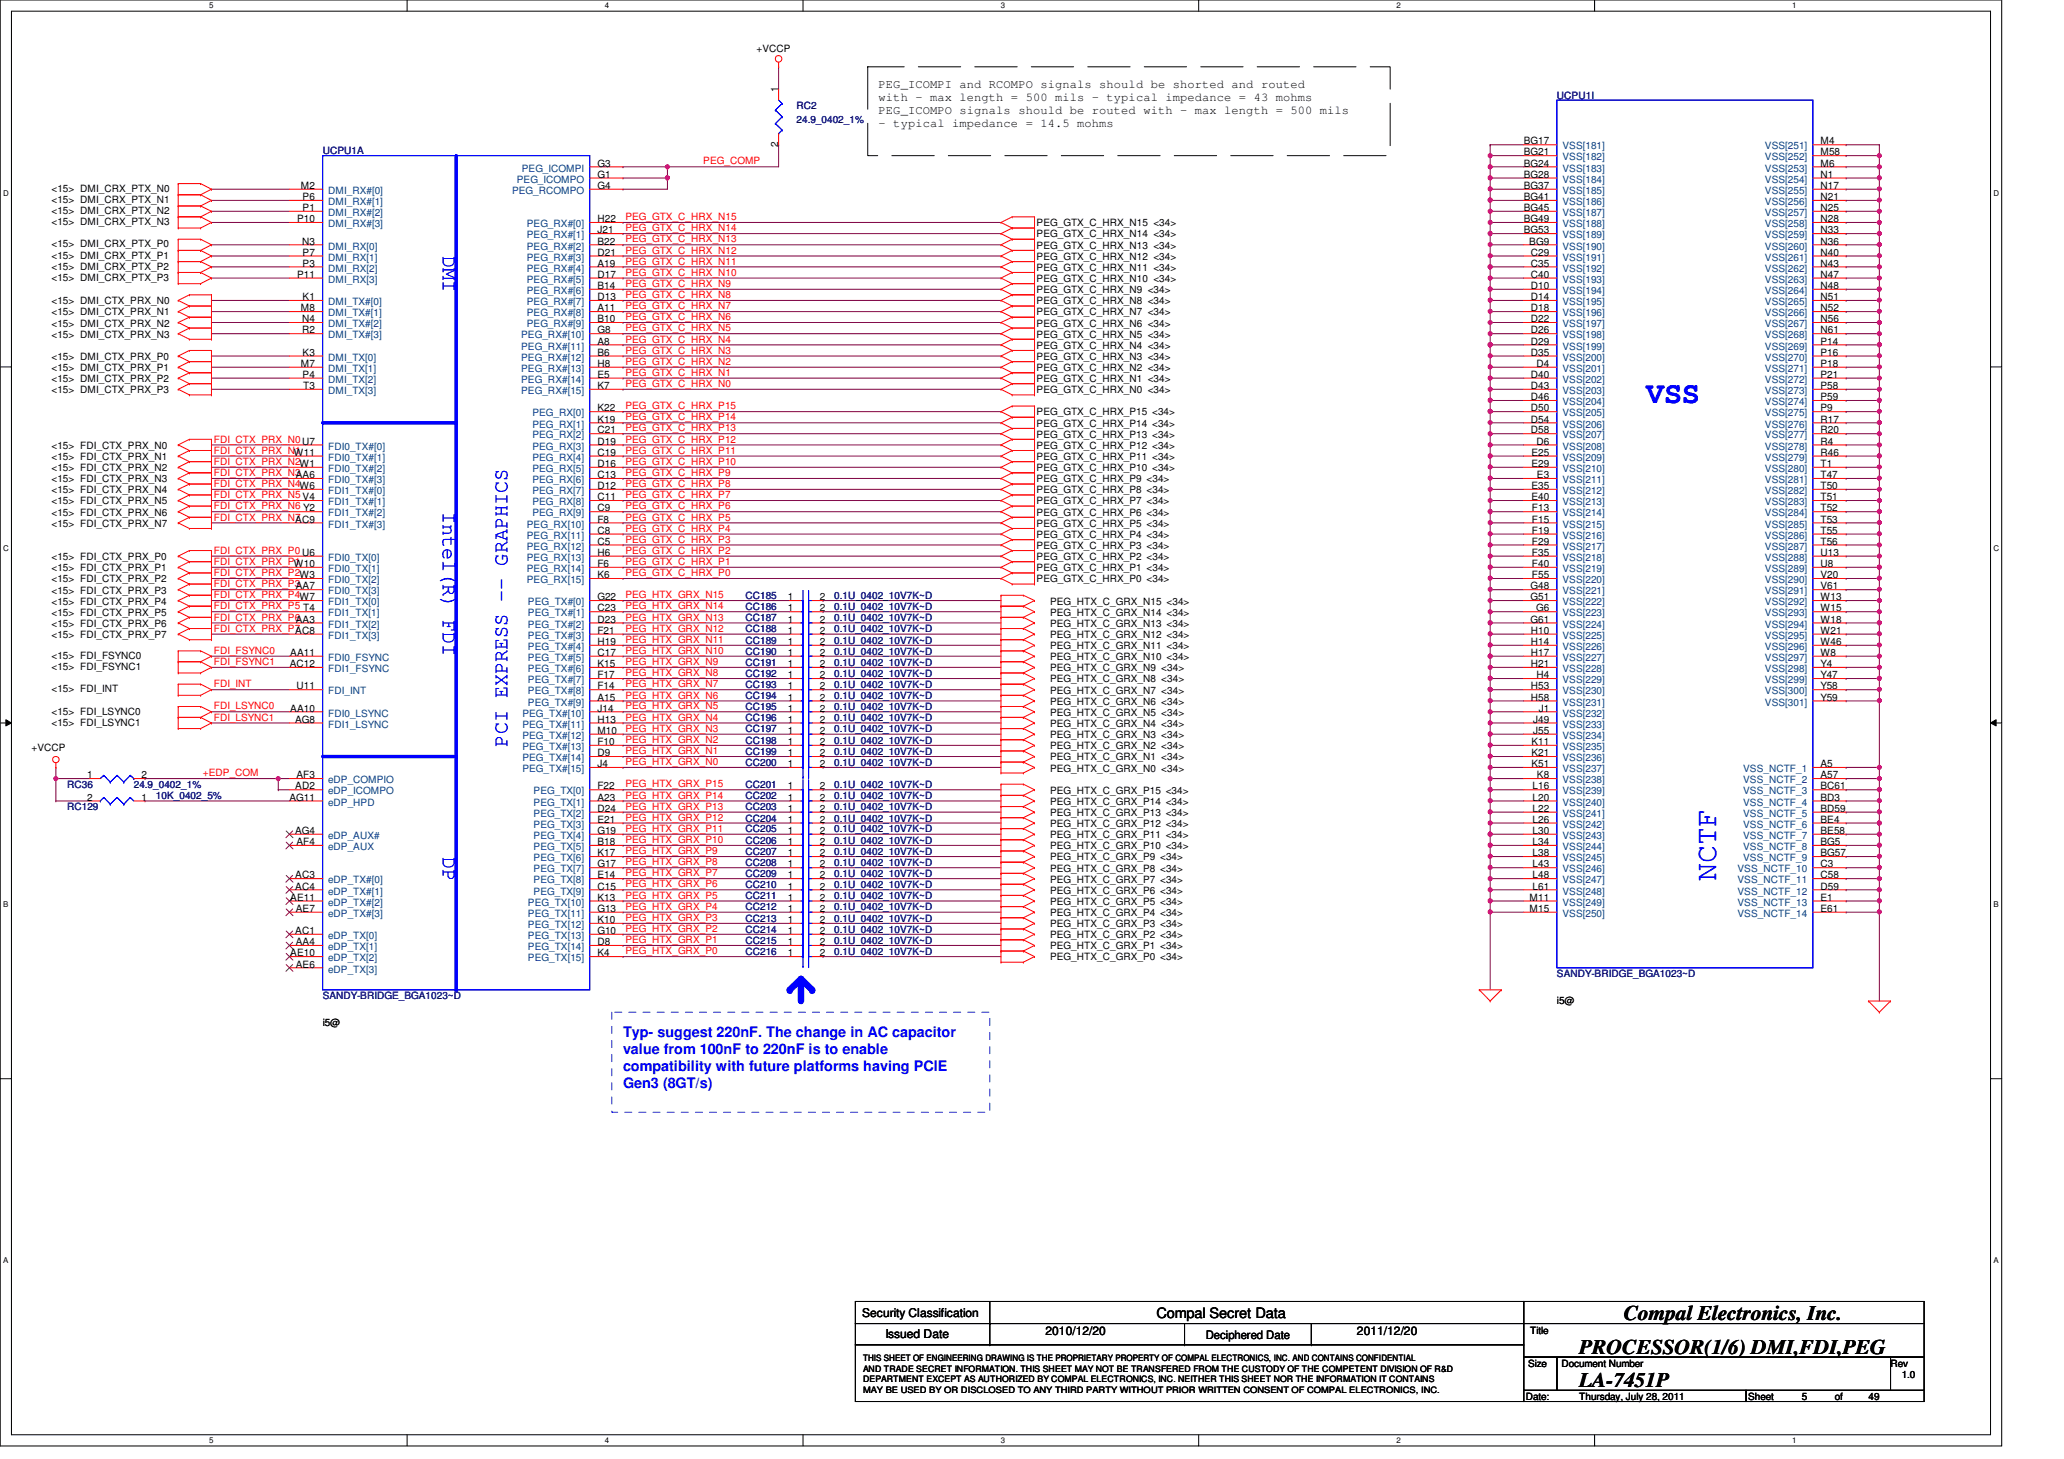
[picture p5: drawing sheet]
<svg xmlns="http://www.w3.org/2000/svg" width="297mm" height="210mm" viewBox="0 0 297 210" stroke-linecap="round" stroke-linejoin="round" font-family="sans-serif">
<defs><g id="words">
<g font-size="4.3" fill="#00f">
<text x="236.9" y="58">VSS</text>
<text x="247" y="126.7" transform="rotate(-90 247 126.7)">NCTF</text>
</g>
<g font-size="3" fill="#00f">
<text x="63.7" y="36.8" transform="rotate(90 63.7 36.8)">DMI</text>
<text x="63.7" y="73.6" transform="rotate(90 63.7 73.6)">Intel(R) FDI</text>
<text x="73" y="107.4" transform="rotate(-90 73 107.4)">PCI EXPRESS -- GRAPHICS</text>
<text x="63.7" y="123.2" transform="rotate(90 63.7 123.2)">DP</text>
</g>
<g font-size="3">
<text x="233.7" y="189.9">Compal Electronics, Inc.</text>
<text x="227.3" y="194.7">PROCESSOR(1/6) DMI,FDI,PEG</text>
<text x="227.3" y="199.6">LA-7451P</text>
</g>
<g font-size="2.1" fill="#00f">
<text x="89.7" y="149.1">Typ- suggest 220nF. The change in AC capacitor</text>
<text x="89.7" y="151.6">value from 100nF to 220nF is to enable</text>
<text x="89.7" y="154.1">compatibility with future platforms having PCIE</text>
<text x="89.7" y="156.5">Gen3 (8GT/s)</text>
</g>
<text font-size="2.1" x="166.5" y="189.6">Compal Secret Data</text>
<g font-size="1.7">
<text x="126.4" y="12.6">PEG_ICOMPI and RCOMPO signals should be shorted and routed</text>
<text x="126.4" y="14.5">with - max length = 500 mils - typical impedance = 43 mohms</text>
<text x="126.4" y="16.3">PEG_ICOMPO signals should be routed with - max length = 500 mils</text>
<text x="126.4" y="18.2">- typical impedance = 14.5 mohms</text>
<text x="124.1" y="189.5">Security Classification</text>
<text x="127.4" y="192.5">Issued Date</text>
<text x="150.4" y="192">2010/12/20</text>
<text x="173.5" y="192.6">Deciphered Date</text>
<text x="195.3" y="192">2011/12/20</text>
</g>
<g font-size="1.4">
<text x="108.9" y="7.5">+VCCP</text>
<text x="112" y="13.3" transform="rotate(-90 112 13.3)">1</text>
<text x="86" y="24">G3</text>
<text x="112" y="21.1" transform="rotate(-90 112 21.1)">2</text>
<text x="219.3" y="20.8">BG17</text>
<text x="219.3" y="22.4">BG21</text>
<text x="219.3" y="24">BG24</text>
<text x="262" y="20.8">M4</text>
<text x="262" y="22.4">M58</text>
<text x="262" y="24">M6</text>
<text x="7.4" y="29.2">&lt;15&gt; DMI_CRX_PTX_N1</text>
<text x="7.4" y="27.6">&lt;15&gt; DMI_CRX_PTX_N0</text>
<text x="43.3" y="27.2">M2</text>
<text x="43.6" y="28.8">P6</text>
<text x="86" y="25.6">G1</text>
<text x="86" y="27.2">G4</text>
<text x="219.3" y="25.6">BG28</text>
<text x="219.3" y="27.2">BG37</text>
<text x="219.3" y="28.8">BG41</text>
<text x="262" y="25.6">N1</text>
<text x="262" y="27.2">N17</text>
<text x="262" y="28.8">N21</text>
<text x="7.4" y="35.6">&lt;15&gt; DMI_CRX_PTX_P0</text>
<text x="7.4" y="32.4">&lt;15&gt; DMI_CRX_PTX_N3</text>
<text x="7.4" y="30.8">&lt;15&gt; DMI_CRX_PTX_N2</text>
<text x="42.8" y="32">P10</text>
<text x="43.5" y="35.2">N3</text>
<text x="43.6" y="30.4">P1</text>
<text x="86" y="32">H22</text>
<text x="86" y="33.6">J21</text>
<text x="86" y="35.2">B22</text>
<text x="149.2" y="35.8">PEG_GTX_C_HRX_N13 &lt;34&gt;</text>
<text x="149.2" y="34.2">PEG_GTX_C_HRX_N14 &lt;34&gt;</text>
<text x="149.2" y="32.6">PEG_GTX_C_HRX_N15 &lt;34&gt;</text>
<text x="219.3" y="30.4">BG45</text>
<text x="219.3" y="32">BG49</text>
<text x="219.3" y="33.6">BG53</text>
<text x="220.1" y="35.2">BG9</text>
<text x="262" y="30.4">N25</text>
<text x="262" y="32">N28</text>
<text x="262" y="33.6">N33</text>
<text x="262" y="35.2">N36</text>
<text x="7.4" y="40.4">&lt;15&gt; DMI_CRX_PTX_P3</text>
<text x="7.4" y="38.8">&lt;15&gt; DMI_CRX_PTX_P2</text>
<text x="7.4" y="37.2">&lt;15&gt; DMI_CRX_PTX_P1</text>
<text x="42.8" y="40">P11</text>
<text x="43.6" y="36.8">P7</text>
<text x="43.6" y="38.4">P3</text>
<text x="86" y="36.8">D21</text>
<text x="86" y="38.4">A19</text>
<text x="86" y="40">D17</text>
<text x="86" y="41.6">B14</text>
<text x="149.2" y="40.6">PEG_GTX_C_HRX_N10 &lt;34&gt;</text>
<text x="149.2" y="39">PEG_GTX_C_HRX_N11 &lt;34&gt;</text>
<text x="149.2" y="37.4">PEG_GTX_C_HRX_N12 &lt;34&gt;</text>
<text x="220.3" y="36.8">C29</text>
<text x="220.3" y="38.4">C35</text>
<text x="220.3" y="40">C40</text>
<text x="220.3" y="41.6">D10</text>
<text x="262" y="36.8">N40</text>
<text x="262" y="38.4">N43</text>
<text x="262" y="40">N47</text>
<text x="262" y="41.6">N48</text>
<text x="7.4" y="45.4">&lt;15&gt; DMI_CTX_PRX_N1</text>
<text x="7.4" y="43.8">&lt;15&gt; DMI_CTX_PRX_N0</text>
<text x="7.4" y="47">&lt;15&gt; DMI_CTX_PRX_N2</text>
<text x="43.3" y="44.8">M8</text>
<text x="43.5" y="46.4">N4</text>
<text x="43.5" y="48">R2</text>
<text x="43.6" y="43.2">K1</text>
<text x="86" y="43.2">D13</text>
<text x="86" y="44.8">A11</text>
<text x="86" y="46.4">B10</text>
<text x="86" y="48">G8</text>
<text x="149.2" y="47">PEG_GTX_C_HRX_N6 &lt;34&gt;</text>
<text x="149.2" y="45.4">PEG_GTX_C_HRX_N7 &lt;34&gt;</text>
<text x="149.2" y="43.8">PEG_GTX_C_HRX_N8 &lt;34&gt;</text>
<text x="149.2" y="42.2">PEG_GTX_C_HRX_N9 &lt;34&gt;</text>
<text x="220.3" y="43.2">D14</text>
<text x="220.3" y="44.8">D18</text>
<text x="220.3" y="46.4">D22</text>
<text x="220.3" y="48">D26</text>
<text x="262" y="43.2">N51</text>
<text x="262" y="44.8">N52</text>
<text x="262" y="46.4">N56</text>
<text x="262" y="48">N61</text>
<text x="7.4" y="51.8">&lt;15&gt; DMI_CTX_PRX_P0</text>
<text x="7.4" y="48.6">&lt;15&gt; DMI_CTX_PRX_N3</text>
<text x="7.4" y="53.4">&lt;15&gt; DMI_CTX_PRX_P1</text>
<text x="43.3" y="52.8">M7</text>
<text x="43.6" y="51.2">K3</text>
<text x="86" y="49.6">A8</text>
<text x="86" y="51.2">B6</text>
<text x="86" y="52.8">H8</text>
<text x="149.2" y="53.4">PEG_GTX_C_HRX_N2 &lt;34&gt;</text>
<text x="149.2" y="51.8">PEG_GTX_C_HRX_N3 &lt;34&gt;</text>
<text x="149.2" y="50.2">PEG_GTX_C_HRX_N4 &lt;34&gt;</text>
<text x="149.2" y="48.6">PEG_GTX_C_HRX_N5 &lt;34&gt;</text>
<text x="220.3" y="49.6">D29</text>
<text x="220.3" y="51.2">D35</text>
<text x="221.1" y="52.8">D4</text>
<text x="262" y="49.6">P14</text>
<text x="262" y="51.2">P16</text>
<text x="262" y="52.8">P18</text>
<text x="7.4" y="56.6">&lt;15&gt; DMI_CTX_PRX_P3</text>
<text x="7.4" y="55">&lt;15&gt; DMI_CTX_PRX_P2</text>
<text x="43.6" y="54.4">P4</text>
<text x="43.6" y="56">T3</text>
<text x="86" y="54.4">E5</text>
<text x="86" y="56">K7</text>
<text x="86" y="59.2">K22</text>
<text x="149.2" y="59.8">PEG_GTX_C_HRX_P15 &lt;34&gt;</text>
<text x="149.2" y="56.6">PEG_GTX_C_HRX_N0 &lt;34&gt;</text>
<text x="149.2" y="55">PEG_GTX_C_HRX_N1 &lt;34&gt;</text>
<text x="220.3" y="54.4">D40</text>
<text x="220.3" y="56">D43</text>
<text x="220.3" y="57.6">D46</text>
<text x="220.3" y="59.2">D50</text>
<text x="262" y="54.4">P21</text>
<text x="262" y="56">P58</text>
<text x="262" y="57.6">P59</text>
<text x="262" y="59.2">P9</text>
<text x="7.4" y="64.6">&lt;15&gt; FDI_CTX_PRX_N0</text>
<text x="42.3" y="65.6">W11</text>
<text x="86" y="60.8">K19</text>
<text x="86" y="62.4">C21</text>
<text x="86" y="64">D19</text>
<text x="86" y="65.6">C19</text>
<text x="149.2" y="64.6">PEG_GTX_C_HRX_P12 &lt;34&gt;</text>
<text x="149.2" y="61.4">PEG_GTX_C_HRX_P14 &lt;34&gt;</text>
<text x="149.2" y="63">PEG_GTX_C_HRX_P13 &lt;34&gt;</text>
<text x="220.3" y="60.8">D54</text>
<text x="220.3" y="62.4">D58</text>
<text x="220.4" y="65.6">E25</text>
<text x="221.1" y="64">D6</text>
<text x="262" y="60.8">R17</text>
<text x="262" y="62.4">R20</text>
<text x="262" y="64">R4</text>
<text x="262" y="65.6">R46</text>
<text x="7.4" y="66.2">&lt;15&gt; FDI_CTX_PRX_N1</text>
<text x="7.4" y="67.8">&lt;15&gt; FDI_CTX_PRX_N2</text>
<text x="7.4" y="71">&lt;15&gt; FDI_CTX_PRX_N4</text>
<text x="7.4" y="69.4">&lt;15&gt; FDI_CTX_PRX_N3</text>
<text x="42.6" y="68.8">AA6</text>
<text x="86" y="67.2">D16</text>
<text x="86" y="68.8">C13</text>
<text x="86" y="70.4">D12</text>
<text x="86" y="72">C11</text>
<text x="149.2" y="69.4">PEG_GTX_C_HRX_P9 &lt;34&gt;</text>
<text x="149.2" y="71">PEG_GTX_C_HRX_P8 &lt;34&gt;</text>
<text x="149.2" y="66.2">PEG_GTX_C_HRX_P11 &lt;34&gt;</text>
<text x="149.2" y="67.8">PEG_GTX_C_HRX_P10 &lt;34&gt;</text>
<text x="220.4" y="67.2">E29</text>
<text x="220.4" y="70.4">E35</text>
<text x="220.4" y="72">E40</text>
<text x="221.2" y="68.8">E3</text>
<text x="262" y="67.2">T1</text>
<text x="262" y="68.8">T47</text>
<text x="262" y="70.4">T50</text>
<text x="262" y="72">T51</text>
<text x="7.4" y="74.2">&lt;15&gt; FDI_CTX_PRX_N6</text>
<text x="7.4" y="72.6">&lt;15&gt; FDI_CTX_PRX_N5</text>
<text x="7.4" y="75.8">&lt;15&gt; FDI_CTX_PRX_N7</text>
<text x="42.5" y="75.2">AC9</text>
<text x="86" y="73.6">C9</text>
<text x="86" y="75.2">F8</text>
<text x="86" y="76.8">C8</text>
<text x="149.2" y="75.8">PEG_GTX_C_HRX_P5 &lt;34&gt;</text>
<text x="149.2" y="77.4">PEG_GTX_C_HRX_P4 &lt;34&gt;</text>
<text x="149.2" y="72.6">PEG_GTX_C_HRX_P7 &lt;34&gt;</text>
<text x="149.2" y="74.2">PEG_GTX_C_HRX_P6 &lt;34&gt;</text>
<text x="220.5" y="73.6">F13</text>
<text x="220.5" y="75.2">F15</text>
<text x="220.5" y="76.8">F19</text>
<text x="262" y="73.6">T52</text>
<text x="262" y="75.2">T53</text>
<text x="262" y="76.8">T55</text>
<text x="7.4" y="82.2">&lt;15&gt; FDI_CTX_PRX_P1</text>
<text x="7.4" y="80.6">&lt;15&gt; FDI_CTX_PRX_P0</text>
<text x="7.4" y="83.8">&lt;15&gt; FDI_CTX_PRX_P2</text>
<text x="42.3" y="81.6">W10</text>
<text x="86" y="78.4">C5</text>
<text x="86" y="80">H6</text>
<text x="86" y="81.6">F6</text>
<text x="86" y="83.2">K6</text>
<text x="149.2" y="80.6">PEG_GTX_C_HRX_P2 &lt;34&gt;</text>
<text x="149.2" y="82.2">PEG_GTX_C_HRX_P1 &lt;34&gt;</text>
<text x="149.2" y="83.8">PEG_GTX_C_HRX_P0 &lt;34&gt;</text>
<text x="149.2" y="79">PEG_GTX_C_HRX_P3 &lt;34&gt;</text>
<text x="220.5" y="78.4">F29</text>
<text x="220.5" y="80">F35</text>
<text x="220.5" y="81.6">F40</text>
<text x="220.5" y="83.2">F55</text>
<text x="262" y="78.4">T56</text>
<text x="262" y="80">U13</text>
<text x="262" y="81.6">U8</text>
<text x="262" y="83.2">V20</text>
<text x="7.4" y="85.4">&lt;15&gt; FDI_CTX_PRX_P3</text>
<text x="7.4" y="88.6">&lt;15&gt; FDI_CTX_PRX_P5</text>
<text x="7.4" y="87">&lt;15&gt; FDI_CTX_PRX_P4</text>
<text x="86" y="86.4">G22</text>
<text x="86" y="88">C23</text>
<text x="86" y="89.6">D23</text>
<text x="113.4" y="86.4">1</text>
<text x="113.4" y="88">1</text>
<text x="113.4" y="89.6">1</text>
<text x="118" y="86.4">2</text>
<text x="118" y="88">2</text>
<text x="118" y="89.6">2</text>
<text x="151.1" y="87">PEG_HTX_C_GRX_N15 &lt;34&gt;</text>
<text x="151.1" y="88.6">PEG_HTX_C_GRX_N14 &lt;34&gt;</text>
<text x="220.3" y="84.8">G48</text>
<text x="220.3" y="86.4">G51</text>
<text x="220.3" y="89.6">G61</text>
<text x="221.1" y="88">G6</text>
<text x="262" y="84.8">V61</text>
<text x="262" y="86.4">W13</text>
<text x="262" y="88">W15</text>
<text x="262" y="89.6">W18</text>
<text x="7.4" y="91.8">&lt;15&gt; FDI_CTX_PRX_P7</text>
<text x="7.4" y="90.2">&lt;15&gt; FDI_CTX_PRX_P6</text>
<text x="7.4" y="94.8">&lt;15&gt; FDI_FSYNC0</text>
<text x="41.7" y="96">AC12</text>
<text x="41.8" y="94.4">AA11</text>
<text x="42.5" y="91.2">AC8</text>
<text x="86" y="91.2">F21</text>
<text x="86" y="92.8">H19</text>
<text x="86" y="94.4">C17</text>
<text x="86" y="96">K15</text>
<text x="113.4" y="92.8">1</text>
<text x="113.4" y="91.2">1</text>
<text x="113.4" y="94.4">1</text>
<text x="113.4" y="96">1</text>
<text x="118" y="92.8">2</text>
<text x="118" y="91.2">2</text>
<text x="118" y="94.4">2</text>
<text x="118" y="96">2</text>
<text x="151.1" y="95">PEG_HTX_C_GRX_N10 &lt;34&gt;</text>
<text x="151.1" y="93.4">PEG_HTX_C_GRX_N11 &lt;34&gt;</text>
<text x="151.1" y="91.8">PEG_HTX_C_GRX_N12 &lt;34&gt;</text>
<text x="151.1" y="90.2">PEG_HTX_C_GRX_N13 &lt;34&gt;</text>
<text x="220.3" y="91.2">H10</text>
<text x="220.3" y="92.8">H14</text>
<text x="220.3" y="94.4">H17</text>
<text x="220.3" y="96">H21</text>
<text x="262" y="91.2">W21</text>
<text x="262" y="92.8">W46</text>
<text x="262" y="94.4">W8</text>
<text x="262" y="96">Y4</text>
<text x="7.4" y="99.6">&lt;15&gt; FDI_INT</text>
<text x="7.4" y="96.4">&lt;15&gt; FDI_FSYNC1</text>
<text x="42.7" y="99.2">U11</text>
<text x="86" y="97.6">F17</text>
<text x="86" y="99.2">F14</text>
<text x="86" y="100.8">A15</text>
<text x="113.4" y="97.6">1</text>
<text x="113.4" y="99.2">1</text>
<text x="113.4" y="100.8">1</text>
<text x="118" y="97.6">2</text>
<text x="118" y="99.2">2</text>
<text x="118" y="100.8">2</text>
<text x="151.1" y="101.4">PEG_HTX_C_GRX_N6 &lt;34&gt;</text>
<text x="151.1" y="99.8">PEG_HTX_C_GRX_N7 &lt;34&gt;</text>
<text x="151.1" y="96.6">PEG_HTX_C_GRX_N9 &lt;34&gt;</text>
<text x="151.1" y="98.2">PEG_HTX_C_GRX_N8 &lt;34&gt;</text>
<text x="220.3" y="99.2">H53</text>
<text x="220.3" y="100.8">H58</text>
<text x="221.1" y="97.6">H4</text>
<text x="262" y="97.6">Y47</text>
<text x="262" y="99.2">Y58</text>
<text x="262" y="100.8">Y59</text>
<text x="7.4" y="102.8">&lt;15&gt; FDI_LSYNC0</text>
<text x="7.4" y="104.4">&lt;15&gt; FDI_LSYNC1</text>
<text x="41.8" y="102.4">AA10</text>
<text x="42.5" y="104">AG8</text>
<text x="86" y="102.4">J14</text>
<text x="86" y="104">H13</text>
<text x="86" y="105.6">M10</text>
<text x="86" y="107.2">F10</text>
<text x="113.4" y="105.6">1</text>
<text x="113.4" y="107.2">1</text>
<text x="113.4" y="102.4">1</text>
<text x="113.4" y="104">1</text>
<text x="118" y="105.6">2</text>
<text x="118" y="107.2">2</text>
<text x="118" y="102.4">2</text>
<text x="118" y="104">2</text>
<text x="151.1" y="106.2">PEG_HTX_C_GRX_N3 &lt;34&gt;</text>
<text x="151.1" y="107.8">PEG_HTX_C_GRX_N2 &lt;34&gt;</text>
<text x="151.1" y="103">PEG_HTX_C_GRX_N5 &lt;34&gt;</text>
<text x="151.1" y="104.6">PEG_HTX_C_GRX_N4 &lt;34&gt;</text>
<text x="220.4" y="107.2">K11</text>
<text x="220.6" y="104">J49</text>
<text x="220.6" y="105.6">J55</text>
<text x="221.4" y="102.4">J1</text>
<text x="4.5" y="108.1">+VCCP</text>
<text x="12.5" y="112">1</text>
<text x="20.4" y="112">2</text>
<text x="42.5" y="113.6">AD2</text>
<text x="42.7" y="112">AF3</text>
<text x="86" y="108.8">D9</text>
<text x="86" y="110.4">J4</text>
<text x="86" y="113.6">F22</text>
<text x="113.4" y="108.8">1</text>
<text x="113.4" y="110.4">1</text>
<text x="113.4" y="113.6">1</text>
<text x="118" y="108.8">2</text>
<text x="118" y="110.4">2</text>
<text x="118" y="113.6">2</text>
<text x="151.1" y="111">PEG_HTX_C_GRX_N0 &lt;34&gt;</text>
<text x="151.1" y="109.4">PEG_HTX_C_GRX_N1 &lt;34&gt;</text>
<text x="220.4" y="108.8">K21</text>
<text x="220.4" y="110.4">K51</text>
<text x="220.6" y="113.6">L16</text>
<text x="221.2" y="112">K8</text>
<text x="262" y="110.4">A5</text>
<text x="262" y="112">A57</text>
<text x="262" y="113.6">BC61</text>
<text x="12.5" y="115.2">2</text>
<text x="20.4" y="115.2">1</text>
<text x="41.7" y="115.2">AG11</text>
<text x="42.5" y="120">AG4</text>
<text x="86" y="115.2">A23</text>
<text x="86" y="116.8">D24</text>
<text x="86" y="118.4">E21</text>
<text x="86" y="120">G19</text>
<text x="113.4" y="116.8">1</text>
<text x="113.4" y="118.4">1</text>
<text x="113.4" y="120">1</text>
<text x="113.4" y="115.2">1</text>
<text x="118" y="116.8">2</text>
<text x="118" y="118.4">2</text>
<text x="118" y="120">2</text>
<text x="118" y="115.2">2</text>
<text x="151.1" y="115.8">PEG_HTX_C_GRX_P14 &lt;34&gt;</text>
<text x="151.1" y="114.2">PEG_HTX_C_GRX_P15 &lt;34&gt;</text>
<text x="151.1" y="117.4">PEG_HTX_C_GRX_P13 &lt;34&gt;</text>
<text x="151.1" y="119">PEG_HTX_C_GRX_P12 &lt;34&gt;</text>
<text x="220.6" y="115.2">L20</text>
<text x="220.6" y="116.8">L22</text>
<text x="220.6" y="118.4">L26</text>
<text x="220.6" y="120">L30</text>
<text x="262" y="115.2">BD3</text>
<text x="262" y="116.8">BD59</text>
<text x="262" y="118.4">BE4</text>
<text x="262" y="120">BE58</text>
<text x="42.7" y="121.6">AF4</text>
<text x="86" y="121.6">B18</text>
<text x="86" y="123.2">K17</text>
<text x="86" y="124.8">G17</text>
<text x="113.4" y="121.6">1</text>
<text x="113.4" y="123.2">1</text>
<text x="113.4" y="124.8">1</text>
<text x="118" y="121.6">2</text>
<text x="118" y="123.2">2</text>
<text x="118" y="124.8">2</text>
<text x="151.1" y="125.4">PEG_HTX_C_GRX_P8 &lt;34&gt;</text>
<text x="151.1" y="123.8">PEG_HTX_C_GRX_P9 &lt;34&gt;</text>
<text x="151.1" y="120.6">PEG_HTX_C_GRX_P11 &lt;34&gt;</text>
<text x="151.1" y="122.2">PEG_HTX_C_GRX_P10 &lt;34&gt;</text>
<text x="220.6" y="121.6">L34</text>
<text x="220.6" y="123.2">L38</text>
<text x="220.6" y="124.8">L43</text>
<text x="262" y="121.6">BG5</text>
<text x="262" y="123.2">BG57</text>
<text x="262" y="124.8">C3</text>
<text x="41.8" y="129.6">AE11</text>
<text x="42.5" y="126.4">AC3</text>
<text x="42.5" y="128">AC4</text>
<text x="42.6" y="131.2">AE7</text>
<text x="86" y="126.4">E14</text>
<text x="86" y="128">C15</text>
<text x="86" y="129.6">K13</text>
<text x="86" y="131.2">G13</text>
<text x="113.4" y="126.4">1</text>
<text x="113.4" y="128">1</text>
<text x="113.4" y="129.6">1</text>
<text x="113.4" y="131.2">1</text>
<text x="118" y="126.4">2</text>
<text x="118" y="128">2</text>
<text x="118" y="129.6">2</text>
<text x="118" y="131.2">2</text>
<text x="151.1" y="131.8">PEG_HTX_C_GRX_P4 &lt;34&gt;</text>
<text x="151.1" y="130.2">PEG_HTX_C_GRX_P5 &lt;34&gt;</text>
<text x="151.1" y="127">PEG_HTX_C_GRX_P7 &lt;34&gt;</text>
<text x="151.1" y="128.6">PEG_HTX_C_GRX_P6 &lt;34&gt;</text>
<text x="220.1" y="129.6">M11</text>
<text x="220.1" y="131.2">M15</text>
<text x="220.6" y="126.4">L48</text>
<text x="220.6" y="128">L61</text>
<text x="262" y="126.4">C58</text>
<text x="262" y="128">D59</text>
<text x="262" y="129.6">E1</text>
<text x="262" y="131.2">E61</text>
<text x="41.8" y="137.6">AE10</text>
<text x="42.5" y="134.4">AC1</text>
<text x="42.6" y="136">AA4</text>
<text x="86" y="132.8">K10</text>
<text x="86" y="134.4">G10</text>
<text x="86" y="136">D8</text>
<text x="86" y="137.6">K4</text>
<text x="113.4" y="132.8">1</text>
<text x="113.4" y="134.4">1</text>
<text x="113.4" y="136">1</text>
<text x="113.4" y="137.6">1</text>
<text x="118" y="132.8">2</text>
<text x="118" y="134.4">2</text>
<text x="118" y="136">2</text>
<text x="118" y="137.6">2</text>
<text x="151.1" y="136.6">PEG_HTX_C_GRX_P1 &lt;34&gt;</text>
<text x="151.1" y="135">PEG_HTX_C_GRX_P2 &lt;34&gt;</text>
<text x="151.1" y="133.4">PEG_HTX_C_GRX_P3 &lt;34&gt;</text>
<text x="42.6" y="139.2">AE6</text>
<text x="151.1" y="138.2">PEG_HTX_C_GRX_P0 &lt;34&gt;</text>
<text x="46.4" y="147.6">i5@</text>
<text x="224.1" y="144.4">i5@</text>
<text x="220.2" y="191.9">Title</text>
<text x="219.9" y="196.6">Size</text>
<text x="224.7" y="196.6">Document Number</text>
<text x="272.1" y="196.6">Rev</text>
<text x="219.6" y="201.4">Date:</text>
<text x="227.3" y="201.4">Thursday, July 28, 2011</text>
<text x="251.6" y="201.4">Sheet</text>
<text x="259.3" y="201.4">5</text>
<text x="264.1" y="201.4">of</text>
<text x="268.9" y="201.4">49</text>
<text x="273.7" y="198.2">1.0</text>
</g>
<g font-size="1.4" fill="#000080">
<text x="114.6" y="15.7">RC2</text>
<text x="114.6" y="17.7">24.9_0402_1%</text>
<text x="224.1" y="14.2">UCPU1I</text>
<text x="46.4" y="22.2">UCPU1A</text>
<text x="107.3" y="86.2">CC185</text>
<text x="107.3" y="87.8">CC186</text>
<text x="107.3" y="89.4">CC187</text>
<text x="120.1" y="86.2">0.1U_0402_10V7K~D</text>
<text x="120.1" y="87.8">0.1U_0402_10V7K~D</text>
<text x="120.1" y="89.4">0.1U_0402_10V7K~D</text>
<text x="107.3" y="92.6">CC189</text>
<text x="107.3" y="91">CC188</text>
<text x="107.3" y="94.2">CC190</text>
<text x="107.3" y="95.8">CC191</text>
<text x="120.1" y="92.6">0.1U_0402_10V7K~D</text>
<text x="120.1" y="91">0.1U_0402_10V7K~D</text>
<text x="120.1" y="94.2">0.1U_0402_10V7K~D</text>
<text x="120.1" y="95.8">0.1U_0402_10V7K~D</text>
<text x="107.3" y="97.4">CC192</text>
<text x="107.3" y="99">CC193</text>
<text x="107.3" y="100.6">CC194</text>
<text x="120.1" y="97.4">0.1U_0402_10V7K~D</text>
<text x="120.1" y="99">0.1U_0402_10V7K~D</text>
<text x="120.1" y="100.6">0.1U_0402_10V7K~D</text>
<text x="107.3" y="105.4">CC197</text>
<text x="107.3" y="107">CC198</text>
<text x="107.3" y="102.2">CC195</text>
<text x="107.3" y="103.8">CC196</text>
<text x="120.1" y="105.4">0.1U_0402_10V7K~D</text>
<text x="120.1" y="107">0.1U_0402_10V7K~D</text>
<text x="120.1" y="102.2">0.1U_0402_10V7K~D</text>
<text x="120.1" y="103.8">0.1U_0402_10V7K~D</text>
<text x="9.6" y="113.4">RC36</text>
<text x="19.3" y="113.4">24.9_0402_1%</text>
<text x="107.3" y="108.6">CC199</text>
<text x="107.3" y="110.2">CC200</text>
<text x="107.3" y="113.4">CC201</text>
<text x="120.1" y="108.6">0.1U_0402_10V7K~D</text>
<text x="120.1" y="110.2">0.1U_0402_10V7K~D</text>
<text x="120.1" y="113.4">0.1U_0402_10V7K~D</text>
<text x="9.6" y="116.6">RC129</text>
<text x="22.4" y="115">10K_0402_5%</text>
<text x="107.3" y="116.6">CC203</text>
<text x="107.3" y="118.2">CC204</text>
<text x="107.3" y="119.8">CC205</text>
<text x="107.3" y="115">CC202</text>
<text x="120.1" y="116.6">0.1U_0402_10V7K~D</text>
<text x="120.1" y="118.2">0.1U_0402_10V7K~D</text>
<text x="120.1" y="119.8">0.1U_0402_10V7K~D</text>
<text x="120.1" y="115">0.1U_0402_10V7K~D</text>
<text x="107.3" y="121.4">CC206</text>
<text x="107.3" y="123">CC207</text>
<text x="107.3" y="124.6">CC208</text>
<text x="120.1" y="121.4">0.1U_0402_10V7K~D</text>
<text x="120.1" y="123">0.1U_0402_10V7K~D</text>
<text x="120.1" y="124.6">0.1U_0402_10V7K~D</text>
<text x="107.3" y="126.2">CC209</text>
<text x="107.3" y="127.8">CC210</text>
<text x="107.3" y="129.4">CC211</text>
<text x="107.3" y="131">CC212</text>
<text x="120.1" y="126.2">0.1U_0402_10V7K~D</text>
<text x="120.1" y="127.8">0.1U_0402_10V7K~D</text>
<text x="120.1" y="129.4">0.1U_0402_10V7K~D</text>
<text x="120.1" y="131">0.1U_0402_10V7K~D</text>
<text x="107.3" y="132.6">CC213</text>
<text x="107.3" y="134.2">CC214</text>
<text x="107.3" y="135.8">CC215</text>
<text x="107.3" y="137.4">CC216</text>
<text x="120.1" y="132.6">0.1U_0402_10V7K~D</text>
<text x="120.1" y="134.2">0.1U_0402_10V7K~D</text>
<text x="120.1" y="135.8">0.1U_0402_10V7K~D</text>
<text x="120.1" y="137.4">0.1U_0402_10V7K~D</text>
<text x="46.4" y="143.8">SANDY-BRIDGE_BGA1023~D</text>
<text x="224.1" y="140.6">SANDY-BRIDGE_BGA1023~D</text>
</g>
<g font-size="1.4" fill="#f00">
<text x="101.2" y="23.7">PEG_COMP</text>
<text x="90" y="31.7">PEG_GTX_C_HRX_N15</text>
<text x="90" y="34.9">PEG_GTX_C_HRX_N13</text>
<text x="90" y="33.3">PEG_GTX_C_HRX_N14</text>
<text x="90" y="39.7">PEG_GTX_C_HRX_N10</text>
<text x="90" y="41.3">PEG_GTX_C_HRX_N9</text>
<text x="90" y="38.1">PEG_GTX_C_HRX_N11</text>
<text x="90" y="36.5">PEG_GTX_C_HRX_N12</text>
<text x="90" y="42.9">PEG_GTX_C_HRX_N8</text>
<text x="90" y="44.5">PEG_GTX_C_HRX_N7</text>
<text x="90" y="46.1">PEG_GTX_C_HRX_N6</text>
<text x="90" y="47.7">PEG_GTX_C_HRX_N5</text>
<text x="90" y="49.3">PEG_GTX_C_HRX_N4</text>
<text x="90" y="50.9">PEG_GTX_C_HRX_N3</text>
<text x="90" y="52.5">PEG_GTX_C_HRX_N2</text>
<text x="90" y="54.1">PEG_GTX_C_HRX_N1</text>
<text x="90" y="55.7">PEG_GTX_C_HRX_N0</text>
<text x="90" y="58.9">PEG_GTX_C_HRX_P15</text>
<text x="30.8" y="65.3">FDI_CTX_PRX_N1</text>
<text x="30.8" y="63.7">FDI_CTX_PRX_N0U7</text>
<text x="90" y="60.5">PEG_GTX_C_HRX_P14</text>
<text x="90" y="62.1">PEG_GTX_C_HRX_P13</text>
<text x="90" y="63.7">PEG_GTX_C_HRX_P12</text>
<text x="90" y="65.3">PEG_GTX_C_HRX_P11</text>
<text x="30.8" y="70.1">FDI_CTX_PRX_N4W6</text>
<text x="30.8" y="68.5">FDI_CTX_PRX_N3</text>
<text x="30.8" y="66.9">FDI_CTX_PRX_N2W1</text>
<text x="30.8" y="71.7">FDI_CTX_PRX_N5 V4</text>
<text x="90" y="66.9">PEG_GTX_C_HRX_P10</text>
<text x="90" y="68.5">PEG_GTX_C_HRX_P9</text>
<text x="90" y="70.1">PEG_GTX_C_HRX_P8</text>
<text x="90" y="71.7">PEG_GTX_C_HRX_P7</text>
<text x="30.8" y="73.3">FDI_CTX_PRX_N6 Y2</text>
<text x="30.8" y="74.9">FDI_CTX_PRX_N7</text>
<text x="90" y="73.3">PEG_GTX_C_HRX_P6</text>
<text x="90" y="74.9">PEG_GTX_C_HRX_P5</text>
<text x="90" y="76.5">PEG_GTX_C_HRX_P4</text>
<text x="30.8" y="81.3">FDI_CTX_PRX_P1</text>
<text x="30.8" y="79.7">FDI_CTX_PRX_P0 U6</text>
<text x="30.8" y="82.9">FDI_CTX_PRX_P2W3</text>
<text x="90" y="78.1">PEG_GTX_C_HRX_P3</text>
<text x="90" y="79.7">PEG_GTX_C_HRX_P2</text>
<text x="90" y="81.3">PEG_GTX_C_HRX_P1</text>
<text x="90" y="82.9">PEG_GTX_C_HRX_P0</text>
<text x="30.8" y="89.3">FDI_CTX_PRX_P6AA3</text>
<text x="30.8" y="86.1">FDI_CTX_PRX_P4W7</text>
<text x="30.8" y="84.5">FDI_CTX_PRX_P3AA7</text>
<text x="30.8" y="87.7">FDI_CTX_PRX_P5 T4</text>
<text x="90" y="86.1">PEG_HTX_GRX_N15</text>
<text x="90" y="89.3">PEG_HTX_GRX_N13</text>
<text x="90" y="87.7">PEG_HTX_GRX_N14</text>
<text x="30.8" y="94.1">FDI_FSYNC0</text>
<text x="30.8" y="90.9">FDI_CTX_PRX_P7</text>
<text x="30.8" y="95.7">FDI_FSYNC1</text>
<text x="90" y="92.5">PEG_HTX_GRX_N11</text>
<text x="90" y="90.9">PEG_HTX_GRX_N12</text>
<text x="90" y="94.1">PEG_HTX_GRX_N10</text>
<text x="90" y="95.7">PEG_HTX_GRX_N9</text>
<text x="30.8" y="98.9">FDI_INT</text>
<text x="90" y="98.9">PEG_HTX_GRX_N7</text>
<text x="90" y="97.3">PEG_HTX_GRX_N8</text>
<text x="90" y="100.5">PEG_HTX_GRX_N6</text>
<text x="30.8" y="103.7">FDI_LSYNC1</text>
<text x="30.8" y="102.1">FDI_LSYNC0</text>
<text x="90" y="102.1">PEG_HTX_GRX_N5</text>
<text x="90" y="105.3">PEG_HTX_GRX_N3</text>
<text x="90" y="103.7">PEG_HTX_GRX_N4</text>
<text x="90" y="106.9">PEG_HTX_GRX_N2</text>
<text x="29.2" y="111.7">+EDP_COM</text>
<text x="90" y="108.5">PEG_HTX_GRX_N1</text>
<text x="90" y="110.1">PEG_HTX_GRX_N0</text>
<text x="90" y="113.3">PEG_HTX_GRX_P15</text>
<text x="90" y="116.5">PEG_HTX_GRX_P13</text>
<text x="90" y="119.7">PEG_HTX_GRX_P11</text>
<text x="90" y="114.9">PEG_HTX_GRX_P14</text>
<text x="90" y="118.1">PEG_HTX_GRX_P12</text>
<text x="90" y="122.9">PEG_HTX_GRX_P9</text>
<text x="90" y="121.3">PEG_HTX_GRX_P10</text>
<text x="90" y="124.5">PEG_HTX_GRX_P8</text>
<text x="90" y="126.1">PEG_HTX_GRX_P7</text>
<text x="90" y="129.3">PEG_HTX_GRX_P5</text>
<text x="90" y="127.7">PEG_HTX_GRX_P6</text>
<text x="90" y="130.9">PEG_HTX_GRX_P4</text>
<text x="90" y="132.5">PEG_HTX_GRX_P3</text>
<text x="90" y="135.7">PEG_HTX_GRX_P1</text>
<text x="90" y="134.1">PEG_HTX_GRX_P2</text>
<text x="90" y="137.3">PEG_HTX_GRX_P0</text>
</g>
<g font-size="1.4" fill="#004080">
<text x="224.9" y="21.5">VSS[181]</text>
<text x="224.9" y="23.1">VSS[182]</text>
<text x="254" y="21.5">VSS[251]</text>
<text x="254" y="23.1">VSS[252]</text>
<text x="47.2" y="27.9">DMI_RX#[0]</text>
<text x="47.2" y="29.5">DMI_RX#[1]</text>
<text x="73.7" y="27.9">PEG_RCOMPO</text>
<text x="74.4" y="26.3">PEG_ICOMPO</text>
<text x="75.1" y="24.7">PEG_ICOMPI</text>
<text x="224.9" y="24.7">VSS[183]</text>
<text x="224.9" y="26.3">VSS[184]</text>
<text x="224.9" y="27.9">VSS[185]</text>
<text x="224.9" y="29.5">VSS[186]</text>
<text x="254" y="24.7">VSS[253]</text>
<text x="254" y="26.3">VSS[254]</text>
<text x="254" y="27.9">VSS[255]</text>
<text x="254" y="29.5">VSS[256]</text>
<text x="47.2" y="31.1">DMI_RX#[2]</text>
<text x="47.2" y="32.7">DMI_RX#[3]</text>
<text x="47.2" y="35.9">DMI_RX[0]</text>
<text x="75.8" y="32.7">PEG_RX#[0]</text>
<text x="75.8" y="34.3">PEG_RX#[1]</text>
<text x="75.8" y="35.9">PEG_RX#[2]</text>
<text x="224.9" y="31.1">VSS[187]</text>
<text x="224.9" y="32.7">VSS[188]</text>
<text x="224.9" y="34.3">VSS[189]</text>
<text x="224.9" y="35.9">VSS[190]</text>
<text x="254" y="31.1">VSS[257]</text>
<text x="254" y="32.7">VSS[258]</text>
<text x="254" y="34.3">VSS[259]</text>
<text x="254" y="35.9">VSS[260]</text>
<text x="47.2" y="37.5">DMI_RX[1]</text>
<text x="47.2" y="39.1">DMI_RX[2]</text>
<text x="47.2" y="40.7">DMI_RX[3]</text>
<text x="75.8" y="37.5">PEG_RX#[3]</text>
<text x="75.8" y="39.1">PEG_RX#[4]</text>
<text x="75.8" y="40.7">PEG_RX#[5]</text>
<text x="224.9" y="37.5">VSS[191]</text>
<text x="224.9" y="39.1">VSS[192]</text>
<text x="224.9" y="40.7">VSS[193]</text>
<text x="254" y="37.5">VSS[261]</text>
<text x="254" y="39.1">VSS[262]</text>
<text x="254" y="40.7">VSS[263]</text>
<text x="47.2" y="43.9">DMI_TX#[0]</text>
<text x="47.2" y="45.5">DMI_TX#[1]</text>
<text x="47.2" y="47.1">DMI_TX#[2]</text>
<text x="75.8" y="42.3">PEG_RX#[6]</text>
<text x="75.8" y="43.9">PEG_RX#[7]</text>
<text x="75.8" y="45.5">PEG_RX#[8]</text>
<text x="75.8" y="47.1">PEG_RX#[9]</text>
<text x="224.9" y="42.3">VSS[194]</text>
<text x="224.9" y="43.9">VSS[195]</text>
<text x="224.9" y="45.5">VSS[196]</text>
<text x="224.9" y="47.1">VSS[197]</text>
<text x="254" y="42.3">VSS[264]</text>
<text x="254" y="43.9">VSS[265]</text>
<text x="254" y="45.5">VSS[266]</text>
<text x="254" y="47.1">VSS[267]</text>
<text x="47.2" y="48.7">DMI_TX#[3]</text>
<text x="47.2" y="51.9">DMI_TX[0]</text>
<text x="47.2" y="53.5">DMI_TX[1]</text>
<text x="75" y="48.7">PEG_RX#[10]</text>
<text x="75" y="50.3">PEG_RX#[11]</text>
<text x="75" y="51.9">PEG_RX#[12]</text>
<text x="75" y="53.5">PEG_RX#[13]</text>
<text x="224.9" y="48.7">VSS[198]</text>
<text x="224.9" y="50.3">VSS[199]</text>
<text x="224.9" y="51.9">VSS[200]</text>
<text x="224.9" y="53.5">VSS[201]</text>
<text x="254" y="50.3">VSS[269]</text>
<text x="254" y="51.9">VSS[270]</text>
<text x="254" y="53.5">VSS[271]</text>
<text x="254" y="48.7">VSS[268]</text>
<text x="47.2" y="56.7">DMI_TX[3]</text>
<text x="47.2" y="55.1">DMI_TX[2]</text>
<text x="75" y="55.1">PEG_RX#[14]</text>
<text x="75" y="56.7">PEG_RX#[15]</text>
<text x="76.6" y="59.9">PEG_RX[0]</text>
<text x="224.9" y="55.1">VSS[202]</text>
<text x="224.9" y="56.7">VSS[203]</text>
<text x="224.9" y="58.3">VSS[204]</text>
<text x="224.9" y="59.9">VSS[205]</text>
<text x="254" y="55.1">VSS[272]</text>
<text x="254" y="56.7">VSS[273]</text>
<text x="254" y="58.3">VSS[274]</text>
<text x="254" y="59.9">VSS[275]</text>
<text x="47.2" y="64.7">FDI0_TX#[0]</text>
<text x="76.6" y="61.5">PEG_RX[1]</text>
<text x="76.6" y="63.1">PEG_RX[2]</text>
<text x="76.6" y="64.7">PEG_RX[3]</text>
<text x="224.9" y="61.5">VSS[206]</text>
<text x="224.9" y="63.1">VSS[207]</text>
<text x="224.9" y="64.7">VSS[208]</text>
<text x="254" y="61.5">VSS[276]</text>
<text x="254" y="63.1">VSS[277]</text>
<text x="254" y="64.7">VSS[278]</text>
<text x="47.2" y="66.3">FDI0_TX#[1]</text>
<text x="47.2" y="67.9">FDI0_TX#[2]</text>
<text x="47.2" y="69.5">FDI0_TX#[3]</text>
<text x="47.2" y="71.1">FDI1_TX#[0]</text>
<text x="76.6" y="66.3">PEG_RX[4]</text>
<text x="76.6" y="67.9">PEG_RX[5]</text>
<text x="76.6" y="69.5">PEG_RX[6]</text>
<text x="76.6" y="71.1">PEG_RX[7]</text>
<text x="224.9" y="66.3">VSS[209]</text>
<text x="224.9" y="67.9">VSS[210]</text>
<text x="224.9" y="69.5">VSS[211]</text>
<text x="224.9" y="71.1">VSS[212]</text>
<text x="254" y="66.3">VSS[279]</text>
<text x="254" y="67.9">VSS[280]</text>
<text x="254" y="69.5">VSS[281]</text>
<text x="254" y="71.1">VSS[282]</text>
<text x="47.2" y="72.7">FDI1_TX#[1]</text>
<text x="47.2" y="74.3">FDI1_TX#[2]</text>
<text x="47.2" y="75.9">FDI1_TX#[3]</text>
<text x="75.8" y="75.9">PEG_RX[10]</text>
<text x="75.8" y="77.5">PEG_RX[11]</text>
<text x="76.6" y="72.7">PEG_RX[8]</text>
<text x="76.6" y="74.3">PEG_RX[9]</text>
<text x="224.9" y="72.7">VSS[213]</text>
<text x="224.9" y="74.3">VSS[214]</text>
<text x="224.9" y="75.9">VSS[215]</text>
<text x="224.9" y="77.5">VSS[216]</text>
<text x="254" y="72.7">VSS[283]</text>
<text x="254" y="74.3">VSS[284]</text>
<text x="254" y="75.9">VSS[285]</text>
<text x="254" y="77.5">VSS[286]</text>
<text x="47.2" y="80.7">FDI0_TX[0]</text>
<text x="47.2" y="82.3">FDI0_TX[1]</text>
<text x="47.2" y="83.9">FDI0_TX[2]</text>
<text x="75.8" y="79.1">PEG_RX[12]</text>
<text x="75.8" y="80.7">PEG_RX[13]</text>
<text x="75.8" y="82.3">PEG_RX[14]</text>
<text x="75.8" y="83.9">PEG_RX[15]</text>
<text x="224.9" y="79.1">VSS[217]</text>
<text x="224.9" y="80.7">VSS[218]</text>
<text x="224.9" y="82.3">VSS[219]</text>
<text x="224.9" y="83.9">VSS[220]</text>
<text x="254" y="79.1">VSS[287]</text>
<text x="254" y="80.7">VSS[288]</text>
<text x="254" y="82.3">VSS[289]</text>
<text x="254" y="83.9">VSS[290]</text>
<text x="47.2" y="85.5">FDI0_TX[3]</text>
<text x="47.2" y="87.1">FDI1_TX[0]</text>
<text x="47.2" y="88.7">FDI1_TX[1]</text>
<text x="76" y="87.1">PEG_TX#[0]</text>
<text x="76" y="88.7">PEG_TX#[1]</text>
<text x="224.9" y="85.5">VSS[221]</text>
<text x="224.9" y="87.1">VSS[222]</text>
<text x="224.9" y="88.7">VSS[223]</text>
<text x="254" y="85.5">VSS[291]</text>
<text x="254" y="87.1">VSS[292]</text>
<text x="254" y="88.7">VSS[293]</text>
<text x="47.2" y="90.3">FDI1_TX[2]</text>
<text x="47.2" y="91.9">FDI1_TX[3]</text>
<text x="47.2" y="95.1">FDI0_FSYNC</text>
<text x="76" y="90.3">PEG_TX#[2]</text>
<text x="76" y="91.9">PEG_TX#[3]</text>
<text x="76" y="93.5">PEG_TX#[4]</text>
<text x="76" y="95.1">PEG_TX#[5]</text>
<text x="224.9" y="90.3">VSS[224]</text>
<text x="224.9" y="91.9">VSS[225]</text>
<text x="224.9" y="93.5">VSS[226]</text>
<text x="224.9" y="95.1">VSS[227]</text>
<text x="254" y="90.3">VSS[294]</text>
<text x="254" y="91.9">VSS[295]</text>
<text x="254" y="93.5">VSS[296]</text>
<text x="254" y="95.1">VSS[297]</text>
<text x="47.2" y="96.7">FDI1_FSYNC</text>
<text x="47.2" y="99.9">FDI_INT</text>
<text x="76" y="96.7">PEG_TX#[6]</text>
<text x="76" y="98.3">PEG_TX#[7]</text>
<text x="76" y="99.9">PEG_TX#[8]</text>
<text x="76" y="101.5">PEG_TX#[9]</text>
<text x="224.9" y="96.7">VSS[228]</text>
<text x="224.9" y="98.3">VSS[229]</text>
<text x="224.9" y="99.9">VSS[230]</text>
<text x="224.9" y="101.5">VSS[231]</text>
<text x="254" y="96.7">VSS[298]</text>
<text x="254" y="98.3">VSS[299]</text>
<text x="254" y="99.9">VSS[300]</text>
<text x="254" y="101.5">VSS[301]</text>
<text x="47.2" y="103.1">FDI0_LSYNC</text>
<text x="47.2" y="104.7">FDI1_LSYNC</text>
<text x="75.2" y="103.1">PEG_TX#[10]</text>
<text x="75.2" y="104.7">PEG_TX#[11]</text>
<text x="75.2" y="106.3">PEG_TX#[12]</text>
<text x="75.2" y="107.9">PEG_TX#[13]</text>
<text x="224.9" y="103.1">VSS[232]</text>
<text x="224.9" y="104.7">VSS[233]</text>
<text x="224.9" y="106.3">VSS[234]</text>
<text x="224.9" y="107.9">VSS[235]</text>
<text x="47.2" y="112.7">eDP_COMPIO</text>
<text x="75.2" y="109.5">PEG_TX#[14]</text>
<text x="75.2" y="111.1">PEG_TX#[15]</text>
<text x="224.9" y="109.5">VSS[236]</text>
<text x="224.9" y="111.1">VSS[237]</text>
<text x="224.9" y="112.7">VSS[238]</text>
<text x="250.9" y="111.1">VSS_NCTF_1</text>
<text x="250.9" y="112.7">VSS_NCTF_2</text>
<text x="47.2" y="115.9">eDP_HPD</text>
<text x="47.2" y="114.3">eDP_ICOMPO</text>
<text x="76.8" y="114.3">PEG_TX[0]</text>
<text x="76.8" y="115.9">PEG_TX[1]</text>
<text x="76.8" y="117.5">PEG_TX[2]</text>
<text x="76.8" y="119.1">PEG_TX[3]</text>
<text x="224.9" y="114.3">VSS[239]</text>
<text x="224.9" y="115.9">VSS[240]</text>
<text x="224.9" y="117.5">VSS[241]</text>
<text x="224.9" y="119.1">VSS[242]</text>
<text x="250.9" y="114.3">VSS_NCTF_3</text>
<text x="250.9" y="115.9">VSS_NCTF_4</text>
<text x="250.9" y="117.5">VSS_NCTF_5</text>
<text x="250.9" y="119.1">VSS_NCTF_6</text>
<text x="47.2" y="122.3">eDP_AUX</text>
<text x="47.2" y="120.7">eDP_AUX#</text>
<text x="76.8" y="120.7">PEG_TX[4]</text>
<text x="76.8" y="122.3">PEG_TX[5]</text>
<text x="76.8" y="123.9">PEG_TX[6]</text>
<text x="76.8" y="125.5">PEG_TX[7]</text>
<text x="224.9" y="120.7">VSS[243]</text>
<text x="224.9" y="122.3">VSS[244]</text>
<text x="224.9" y="123.9">VSS[245]</text>
<text x="224.9" y="125.5">VSS[246]</text>
<text x="250.1" y="125.5">VSS_NCTF_10</text>
<text x="250.9" y="120.7">VSS_NCTF_7</text>
<text x="250.9" y="122.3">VSS_NCTF_8</text>
<text x="250.9" y="123.9">VSS_NCTF_9</text>
<text x="47.2" y="127.1">eDP_TX#[0]</text>
<text x="47.2" y="128.7">eDP_TX#[1]</text>
<text x="47.2" y="130.3">eDP_TX#[2]</text>
<text x="47.2" y="131.9">eDP_TX#[3]</text>
<text x="76" y="130.3">PEG_TX[10]</text>
<text x="76" y="131.9">PEG_TX[11]</text>
<text x="76.8" y="127.1">PEG_TX[8]</text>
<text x="76.8" y="128.7">PEG_TX[9]</text>
<text x="224.9" y="127.1">VSS[247]</text>
<text x="224.9" y="128.7">VSS[248]</text>
<text x="224.9" y="130.3">VSS[249]</text>
<text x="224.9" y="131.9">VSS[250]</text>
<text x="250.1" y="127.1">VSS_NCTF_11</text>
<text x="250.1" y="128.7">VSS_NCTF_12</text>
<text x="250.1" y="130.3">VSS_NCTF_13</text>
<text x="250.1" y="131.9">VSS_NCTF_14</text>
<text x="47.2" y="135.1">eDP_TX[0]</text>
<text x="47.2" y="136.7">eDP_TX[1]</text>
<text x="76" y="133.5">PEG_TX[12]</text>
<text x="76" y="135.1">PEG_TX[13]</text>
<text x="76" y="136.7">PEG_TX[14]</text>
<text x="47.2" y="138.3">eDP_TX[2]</text>
<text x="47.2" y="139.9">eDP_TX[3]</text>
<text x="76" y="138.3">PEG_TX[15]</text>
</g>
<g font-size="1.3">
<text x="124.2" y="195.8">THIS SHEET OF ENGINEERING DRAWING IS THE PROPRIETARY PROPERTY OF COMPAL ELECTRONICS, INC. AND CONTAINS CONFIDENTIAL</text>
<text x="124.2" y="197.3">AND TRADE SECRET INFORMATION. THIS SHEET MAY NOT BE TRANSFERED FROM THE CUSTODY OF THE COMPETENT DIVISION OF R&amp;D</text>
<text x="124.2" y="198.8">DEPARTMENT EXCEPT AS AUTHORIZED BY COMPAL ELECTRONICS, INC. NEITHER THIS SHEET NOR THE INFORMATION IT CONTAINS</text>
<text x="124.2" y="200.4">MAY BE USED BY OR DISCLOSED TO ANY THIRD PARTY WITHOUT PRIOR WRITTEN CONSENT OF COMPAL ELECTRONICS, INC.</text>
</g>
<g font-size="1.1">
<text x="30.1" y="1.1">5</text>
<text x="87" y="1.1">4</text>
<text x="144" y="1.1">3</text>
<text x="201" y="1.1">2</text>
<text x="257.9" y="1.1">1</text>
<text x=".5" y="28.2">D</text>
<text x="286.9" y="28.2">D</text>
<text x=".5" y="79.3">C</text>
<text x="286.9" y="79.3">C</text>
<text x=".5" y="130.6">B</text>
<text x="286.9" y="130.6">B</text>
<text x=".5" y="181.7">A</text>
<text x="286.9" y="181.7">A</text>
<text x="30.1" y="207.6">5</text>
<text x="87" y="207.6">4</text>
<text x="144" y="207.6">3</text>
<text x="201" y="207.6">2</text>
<text x="257.9" y="207.6">1</text>
</g>
</g></defs>
<path d="M0 0h288.1v208h-288.1zM1.6 1.6h284.9v204.8h-284.9z" fill="none" stroke="#000" stroke-width=".14"/>
<g fill="#fff">
<path d="M30.1 .2h.6v1.2h-.6z"/>
<path d="M30.1 206.6h.6v1.2h-.6z"/>
</g>
<path d="M58.6 0v1.6M58.6 206.4v1.6" fill="none" stroke="#000" stroke-width=".14"/>
<g fill="#fff">
<path d="M87 .2h.6v1.2h-.6z"/>
<path d="M87 206.6h.6v1.2h-.6z"/>
</g>
<path d="M115.6 0v1.6M115.6 206.4v1.6" fill="none" stroke="#000" stroke-width=".14"/>
<g fill="#fff">
<path d="M144 .2h.6v1.2h-.6z"/>
<path d="M144 206.6h.6v1.2h-.6z"/>
</g>
<path d="M172.5 0v1.6M172.5 206.4v1.6" fill="none" stroke="#000" stroke-width=".14"/>
<g fill="#fff">
<path d="M201 .2h.5v1.2h-.5z"/>
<path d="M201 206.6h.5v1.2h-.5z"/>
</g>
<path d="M229.5 0v1.6M229.5 206.4v1.6" fill="none" stroke="#000" stroke-width=".14"/>
<g fill="#fff">
<path d="M257.9 .2h.6v1.2h-.6z"/>
<path d="M257.9 206.6h.6v1.2h-.6z"/>
<path d="M.5 27.2h.7v1.2h-.7z"/>
<path d="M286.9 27.2h.8v1.2h-.8z"/>
<path d="M.5 78.4h.7v1.1h-.7z"/>
<path d="M286.9 78.4h.8v1.1h-.8z"/>
</g>
<path d="M0 52.8h1.6M286.5 52.8h1.6" fill="none" stroke="#000" stroke-width=".14"/>
<g fill="#fff">
<path d="M.5 129.6h.7v1.2h-.7z"/>
<path d="M286.9 129.6h.7v1.2h-.7z"/>
</g>
<path d="M0 104h1.6M.8 103.5l.8 .5-.8 .4zM286.5 104l.8-.5v.9zM286.5 104h1.6" fill="none" stroke="#000" stroke-width=".14"/>
<path d="M.8 103.5l.8 .5-.8 .4zM286.5 104l.8-.5v.9z" fill="#000"/>
<g fill="#fff">
<path d="M.5 180.8h.7v1.1h-.7z"/>
<path d="M286.9 180.8h.7v1.1h-.7z"/>
</g>
<path d="M0 155.2h1.6M286.5 155.2h1.6" fill="none" stroke="#000" stroke-width=".14"/>
<path d="M8 115.2h.1M8 112h.1M8 115.2h4.9M8 112v3.2" fill="none" stroke="#800040" stroke-width=".14"/>
<circle cx="8" cy="112" r=".3" fill="#f0f"/>
<circle cx="8" cy="112" r=".3" fill="none" stroke="#f0f" stroke-width=".14"/>
<path d="M270.5 129.6h.1M270.5 129.6v1.6" fill="none" stroke="#800040" stroke-width=".14"/>
<circle cx="270.5" cy="129.6" r=".31" fill="#f0f"/>
<circle cx="270.5" cy="129.6" r=".31" fill="none" stroke="#f0f" stroke-width=".14"/>
<path d="M112.1 9.6h.1M112.1 9.6v3.2M89.7 24h.1M89.7 24h6.4M112.1 20.8h.1M112.1 20.8v3.2M8 110.4h.1M8 112h.1M8 110.4v1.6M8 112h4.9M40 112h.1M40 112h1.7" fill="none" stroke="#800040" stroke-width=".14"/>
<circle cx="40" cy="112" r=".3" fill="#f0f"/>
<circle cx="40" cy="112" r=".3" fill="none" stroke="#f0f" stroke-width=".14"/>
<g fill="none" stroke="#800040" stroke-width=".14">
<path d="M30.4 30.4h.1M30.4 36.8h.1M30.4 28.8h.1M30.4 32h.1M30.4 38.4h.1M30.4 35.2h.1M30.4 27.2h.1M30.4 27.2h11.3M30.4 30.4h11.3M30.4 36.8h11.3M30.4 28.8h11.3M30.4 32h11.3"/>
<path d="M30.4 38.4h11.3M30.4 35.2h11.3M89.7 27.2h.1M96.1 25.6h.1M96.1 24h.1M96.1 24v3.2h-6.4M30.4 46.4h.1M30.4 52.8h.1M30.4 44.8h.1M30.4 51.2h.1M30.4 54.4h.1M30.4 40h.1"/>
<path d="M30.4 56h.1M30.4 43.2h.1M30.4 46.4h11.3M30.4 52.8h11.3M30.4 44.8h11.3M30.4 51.2h11.3M30.4 54.4h11.3M30.4 40h11.3M30.4 56h11.3M30.4 43.2h11.3M30.4 65.6h.1M30.4 73.6h.1"/>
<path d="M30.4 70.4h.1M30.4 64h.1M30.4 68.8h.1M30.4 67.2h.1M30.4 75.2h.1M30.4 72h.1M30.4 65.6h11.3M30.4 73.6h11.3M30.4 70.4h11.3M30.4 64h11.3M30.4 68.8h11.3M30.4 67.2h11.3"/>
<path d="M30.4 75.2h11.3M30.4 72h11.3M30.4 94.4h.1M30.4 89.6h.1M30.4 81.6h.1M30.4 80h.1M30.4 86.4h.1M30.4 84.8h.1M30.4 83.2h.1M30.4 91.2h.1M30.4 88h.1M30.4 96h.1"/>
<path d="M30.4 99.2h.1M30.4 94.4h11.3M30.4 89.6h11.3M30.4 81.6h11.3M30.4 80h11.3M30.4 86.4h11.3M30.4 84.8h11.3M30.4 83.2h11.3M30.4 91.2h11.3M30.4 88h11.3M30.4 96h11.3M30.4 99.2h11.3"/>
<path d="M30.4 104h.1M30.4 102.4h.1M30.4 104h11.3M30.4 102.4h11.3"/>
</g>
<circle cx="96" cy="25.6" r=".31" fill="#f0f"/>
<circle cx="96" cy="25.6" r=".31" fill="none" stroke="#f0f" stroke-width=".14"/>
<path d="M96.1 24h.1M96.1 24h16" fill="none" stroke="#800040" stroke-width=".14"/>
<circle cx="96.1" cy="24" r=".3" fill="#f0f"/>
<circle cx="96.1" cy="24" r=".3" fill="none" stroke="#f0f" stroke-width=".14"/>
<g fill="none" stroke="#800040" stroke-width=".14">
<path d="M89.7 25.6h.1M89.7 25.6h6.4M30.4 48h.1M30.4 48h11.3M214.5 92.8h.1M214.5 92.8h4.8M20.9 112h.1M20.9 112h19.1M40 112h.1M40 113.6h.1M40 112v1.6M40 113.6h1.7"/>
<path d="M214.5 104h.1M214.5 104h4.8"/>
</g>
<circle cx="214.5" cy="92.8" r=".3" fill="#f0f"/>
<circle cx="214.5" cy="92.8" r=".3" fill="none" stroke="#f0f" stroke-width=".14"/>
<path d="M214.5 99.2h.1M214.5 99.2h4.8M214.5 110.4h.1M214.5 110.4h4.8" fill="none" stroke="#800040" stroke-width=".14"/>
<circle cx="214.5" cy="99.2" r=".3" fill="#f0f"/>
<circle cx="214.5" cy="99.2" r=".3" fill="none" stroke="#f0f" stroke-width=".14"/>
<path d="M214.5 75.2h.1M214.5 75.2v1.6M214.5 91.2h.1M214.5 97.6h.1M214.5 91.2h4.8M214.5 97.6h4.8M214.5 100.8h.1M214.5 112h.1M214.5 100.8h4.8M214.5 112h4.8" fill="none" stroke="#800040" stroke-width=".14"/>
<circle cx="214.5" cy="75.2" r=".3" fill="#f0f"/>
<circle cx="214.5" cy="75.2" r=".3" fill="none" stroke="#f0f" stroke-width=".14"/>
<path d="M214.5 76.8h.1M214.5 76.8h4.8" fill="none" stroke="#800040" stroke-width=".14"/>
<circle cx="214.5" cy="76.8" r=".3" fill="#f0f"/>
<circle cx="214.5" cy="76.8" r=".3" fill="none" stroke="#f0f" stroke-width=".14"/>
<path d="M214.5 38.4h.1M214.5 38.4h4.8M214.5 52.8h.1M214.5 52.8h4.8M214.5 83.2h.1M214.5 84.8h.1M214.5 96h.1M214.5 83.2h4.8M214.5 84.8h4.8M214.5 96h4.8M214.5 102.4h.1M214.5 102.4h4.8" fill="none" stroke="#800040" stroke-width=".14"/>
<circle cx="214.5" cy="38.4" r=".3" fill="#f0f"/>
<circle cx="214.5" cy="38.4" r=".3" fill="none" stroke="#f0f" stroke-width=".14"/>
<path d="M214.5 49.6h.1M214.5 49.6h4.8M214.5 89.6h.1M214.5 88h.1M214.5 89.6h4.8M214.5 88h4.8M214.5 105.6h.1M214.5 105.6h4.8" fill="none" stroke="#800040" stroke-width=".14"/>
<circle cx="214.4" cy="49.6" r=".31" fill="#f0f"/>
<circle cx="214.4" cy="49.6" r=".31" fill="none" stroke="#f0f" stroke-width=".14"/>
<path d="M214.5 43.2h.1M214.5 48h.1M214.5 43.2h4.8M214.5 48h4.8M214.5 68.8h.1M214.5 70.4h.1M214.5 75.2h.1M214.5 68.8h4.8M214.5 70.4h4.8M214.5 75.2h4.8M214.5 86.4h.1M214.5 86.4h4.8" fill="none" stroke="#800040" stroke-width=".14"/>
<circle cx="214.5" cy="48" r=".3" fill="#f0f"/>
<circle cx="214.5" cy="48" r=".3" fill="none" stroke="#f0f" stroke-width=".14"/>
<path d="M214.5 44.8h.1M214.5 40h.1M214.5 51.2h.1M214.5 54.4h.1M214.5 59.2h.1M214.5 44.8h4.8M214.5 40h4.8M214.5 51.2h4.8M214.5 54.4h4.8M214.5 59.2h4.8M214.5 72h.1M214.5 72h4.8" fill="none" stroke="#800040" stroke-width=".14"/>
<circle cx="214.5" cy="59.2" r=".3" fill="#f0f"/>
<circle cx="214.5" cy="59.2" r=".3" fill="none" stroke="#f0f" stroke-width=".14"/>
<g fill="none" stroke="#800040" stroke-width=".14">
<path d="M214.5 35.2h.1M214.5 36.8h.1M214.5 35.2h4.8M214.5 36.8h4.8M214.5 46.4h.1M214.5 41.6h.1M214.5 56h.1M214.5 46.4h4.8M214.5 41.6h4.8M214.5 56h4.8M214.5 73.6h.1M214.5 62.4h.1"/>
<path d="M214.5 67.2h.1M214.5 73.6h4.8M214.5 62.4h4.8M214.5 67.2h4.8M214.5 80h.1M214.5 80h4.8"/>
</g>
<circle cx="214.5" cy="36.8" r=".3" fill="#f0f"/>
<circle cx="214.5" cy="36.8" r=".3" fill="none" stroke="#f0f" stroke-width=".14"/>
<path d="M214.5 78.4h.1M214.5 78.4v1.6M214.5 81.6h.1M214.5 81.6h4.8" fill="none" stroke="#800040" stroke-width=".14"/>
<circle cx="214.5" cy="78.4" r=".3" fill="#f0f"/>
<circle cx="214.5" cy="78.4" r=".3" fill="none" stroke="#f0f" stroke-width=".14"/>
<g fill="none" stroke="#800040" stroke-width=".14">
<path d="M214.5 57.6h.1M214.5 57.6h4.8M214.5 60.8h.1M214.5 65.6h.1M214.5 64h.1M214.5 60.8h4.8M214.5 65.6h4.8M214.5 64h4.8M214.5 118.4h.1M214.5 108.8h.1M214.5 118.4h4.8M214.5 108.8v1.6"/>
<path d="M214.5 121.6h.1M214.5 124.8h.1M214.5 129.6h.1M214.5 123.2h.1M214.5 121.6h4.8M214.5 124.8h4.8M214.5 129.6h4.8M214.5 123.2h4.8"/>
</g>
<circle cx="214.5" cy="108.8" r=".3" fill="#f0f"/>
<circle cx="214.5" cy="108.8" r=".3" fill="none" stroke="#f0f" stroke-width=".14"/>
<path d="M214.5 113.6h.1M214.5 113.6h4.8M214.5 126.4h.1M214.5 131.2h.1M214.5 120h.1M214.5 126.4h4.8M214.5 131.2h4.8M214.5 120h4.8" fill="none" stroke="#800040" stroke-width=".14"/>
<circle cx="214.5" cy="120" r=".3" fill="#f0f"/>
<circle cx="214.5" cy="120" r=".3" fill="none" stroke="#f0f" stroke-width=".14"/>
<path d="M214.5 115.2h.1M214.5 107.2h.1M214.5 115.2h4.8M214.5 107.2v1.6M214.5 128h.1M214.5 128h4.8" fill="none" stroke="#800040" stroke-width=".14"/>
<circle cx="214.5" cy="107.2" r=".3" fill="#f0f"/>
<circle cx="214.5" cy="107.2" r=".3" fill="none" stroke="#f0f" stroke-width=".14"/>
<path d="M214.5 105.6h.1M214.5 105.6v1.6" fill="none" stroke="#800040" stroke-width=".14"/>
<circle cx="214.4" cy="105.6" r=".31" fill="#f0f"/>
<circle cx="214.4" cy="105.6" r=".31" fill="none" stroke="#f0f" stroke-width=".14"/>
<path d="M214.5 44.8h.1M214.5 44.8v1.6M214.5 108.8h.1M214.5 116.8h.1M214.5 107.2h.1M214.5 108.8h4.8M214.5 116.8h4.8M214.5 107.2h4.8" fill="none" stroke="#800040" stroke-width=".14"/>
<circle cx="214.5" cy="44.8" r=".3" fill="#f0f"/>
<circle cx="214.5" cy="44.8" r=".3" fill="none" stroke="#f0f" stroke-width=".14"/>
<path d="M214.5 51.2h.1M214.5 51.2v1.6" fill="none" stroke="#800040" stroke-width=".14"/>
<circle cx="214.5" cy="51.2" r=".3" fill="#f0f"/>
<circle cx="214.5" cy="51.2" r=".3" fill="none" stroke="#f0f" stroke-width=".14"/>
<path d="M214.5 84.8h.1M214.5 84.8v1.6" fill="none" stroke="#800040" stroke-width=".14"/>
<circle cx="214.5" cy="84.8" r=".3" fill="#f0f"/>
<circle cx="214.5" cy="84.8" r=".3" fill="none" stroke="#f0f" stroke-width=".14"/>
<path d="M214.5 57.6h.1M214.5 57.6v1.6" fill="none" stroke="#800040" stroke-width=".14"/>
<circle cx="214.4" cy="57.6" r=".31" fill="#f0f"/>
<circle cx="214.4" cy="57.6" r=".31" fill="none" stroke="#f0f" stroke-width=".14"/>
<path d="M214.5 118.4h.1M214.5 118.4v1.6" fill="none" stroke="#800040" stroke-width=".14"/>
<circle cx="214.5" cy="118.4" r=".3" fill="#f0f"/>
<circle cx="214.5" cy="118.4" r=".3" fill="none" stroke="#f0f" stroke-width=".14"/>
<path d="M214.5 73.6h.1M214.5 73.6v1.6" fill="none" stroke="#800040" stroke-width=".14"/>
<circle cx="214.4" cy="73.6" r=".31" fill="#f0f"/>
<circle cx="214.4" cy="73.6" r=".31" fill="none" stroke="#f0f" stroke-width=".14"/>
<path d="M214.5 115.2h.1M214.5 115.2v1.6" fill="none" stroke="#800040" stroke-width=".14"/>
<circle cx="214.5" cy="115.2" r=".3" fill="#f0f"/>
<circle cx="214.5" cy="115.2" r=".3" fill="none" stroke="#f0f" stroke-width=".14"/>
<path d="M214.5 46.4h.1M214.5 46.4v1.6" fill="none" stroke="#800040" stroke-width=".14"/>
<circle cx="214.5" cy="46.4" r=".3" fill="#f0f"/>
<circle cx="214.5" cy="46.4" r=".3" fill="none" stroke="#f0f" stroke-width=".14"/>
<path d="M214.5 129.6h.1M214.5 129.6v1.6" fill="none" stroke="#800040" stroke-width=".14"/>
<circle cx="214.4" cy="129.6" r=".31" fill="#f0f"/>
<circle cx="214.4" cy="129.6" r=".31" fill="none" stroke="#f0f" stroke-width=".14"/>
<path d="M214.5 36.8h.1M214.5 36.8v1.6M214.5 41.6h.1M214.5 41.6v1.6" fill="none" stroke="#800040" stroke-width=".14"/>
<circle cx="214.4" cy="41.6" r=".31" fill="#f0f"/>
<circle cx="214.4" cy="41.6" r=".31" fill="none" stroke="#f0f" stroke-width=".14"/>
<path d="M214.5 88h.1M214.5 88v1.6" fill="none" stroke="#800040" stroke-width=".14"/>
<circle cx="214.5" cy="88" r=".3" fill="#f0f"/>
<circle cx="214.5" cy="88" r=".3" fill="none" stroke="#f0f" stroke-width=".14"/>
<path d="M214.5 60.8h.1M214.5 60.8v1.6" fill="none" stroke="#800040" stroke-width=".14"/>
<circle cx="214.5" cy="60.8" r=".3" fill="#f0f"/>
<circle cx="214.5" cy="60.8" r=".3" fill="none" stroke="#f0f" stroke-width=".14"/>
<path d="M214.5 76.8h.1M214.5 76.8v1.6M214.5 124.8h.1M214.5 124.8v1.6" fill="none" stroke="#800040" stroke-width=".14"/>
<circle cx="214.5" cy="124.8" r=".3" fill="#f0f"/>
<circle cx="214.5" cy="124.8" r=".3" fill="none" stroke="#f0f" stroke-width=".14"/>
<path d="M214.5 43.2h.1M214.5 43.2v1.6" fill="none" stroke="#800040" stroke-width=".14"/>
<circle cx="214.5" cy="43.2" r=".3" fill="#f0f"/>
<circle cx="214.5" cy="43.2" r=".3" fill="none" stroke="#f0f" stroke-width=".14"/>
<path d="M214.5 40h.1M214.5 40v1.6" fill="none" stroke="#800040" stroke-width=".14"/>
<circle cx="214.5" cy="40" r=".3" fill="#f0f"/>
<circle cx="214.5" cy="40" r=".3" fill="none" stroke="#f0f" stroke-width=".14"/>
<path d="M214.5 54.4h.1M214.5 54.4v1.6" fill="none" stroke="#800040" stroke-width=".14"/>
<circle cx="214.5" cy="54.4" r=".3" fill="#f0f"/>
<circle cx="214.5" cy="54.4" r=".3" fill="none" stroke="#f0f" stroke-width=".14"/>
<path d="M214.5 100.8h.1M214.5 100.8v1.6" fill="none" stroke="#800040" stroke-width=".14"/>
<circle cx="214.5" cy="100.8" r=".3" fill="#f0f"/>
<circle cx="214.5" cy="100.8" r=".3" fill="none" stroke="#f0f" stroke-width=".14"/>
<path d="M214.5 80h.1M214.5 80v1.6" fill="none" stroke="#800040" stroke-width=".14"/>
<circle cx="214.5" cy="80" r=".3" fill="#f0f"/>
<circle cx="214.5" cy="80" r=".3" fill="none" stroke="#f0f" stroke-width=".14"/>
<path d="M214.5 83.2h.1M214.5 83.2v1.6" fill="none" stroke="#800040" stroke-width=".14"/>
<circle cx="214.5" cy="83.2" r=".3" fill="#f0f"/>
<circle cx="214.5" cy="83.2" r=".3" fill="none" stroke="#f0f" stroke-width=".14"/>
<path d="M214.5 120h.1M214.5 120v1.6" fill="none" stroke="#800040" stroke-width=".14"/>
<circle cx="214.5" cy="120" r=".3" fill="#f0f"/>
<circle cx="214.5" cy="120" r=".3" fill="none" stroke="#f0f" stroke-width=".14"/>
<path d="M214.5 59.2h.1M214.5 59.2v1.6" fill="none" stroke="#800040" stroke-width=".14"/>
<circle cx="214.5" cy="59.2" r=".3" fill="#f0f"/>
<circle cx="214.5" cy="59.2" r=".3" fill="none" stroke="#f0f" stroke-width=".14"/>
<path d="M214.5 86.4h.1M214.5 86.4v1.6" fill="none" stroke="#800040" stroke-width=".14"/>
<circle cx="214.5" cy="86.4" r=".3" fill="#f0f"/>
<circle cx="214.5" cy="86.4" r=".3" fill="none" stroke="#f0f" stroke-width=".14"/>
<path d="M214.5 128h.1M214.5 128v1.6" fill="none" stroke="#800040" stroke-width=".14"/>
<circle cx="214.5" cy="128" r=".3" fill="#f0f"/>
<circle cx="214.5" cy="128" r=".3" fill="none" stroke="#f0f" stroke-width=".14"/>
<path d="M214.5 38.4h.1M214.5 38.4v1.6" fill="none" stroke="#800040" stroke-width=".14"/>
<circle cx="214.5" cy="38.4" r=".3" fill="#f0f"/>
<circle cx="214.5" cy="38.4" r=".3" fill="none" stroke="#f0f" stroke-width=".14"/>
<path d="M214.5 110.4h.1M214.5 110.4v1.6" fill="none" stroke="#800040" stroke-width=".14"/>
<circle cx="214.5" cy="110.4" r=".3" fill="#f0f"/>
<circle cx="214.5" cy="110.4" r=".3" fill="none" stroke="#f0f" stroke-width=".14"/>
<path d="M214.5 48h.1M214.5 49.6h.1M214.5 48v3.2" fill="none" stroke="#800040" stroke-width=".14"/>
<circle cx="214.4" cy="49.6" r=".31" fill="#f0f"/>
<circle cx="214.4" cy="49.6" r=".31" fill="none" stroke="#f0f" stroke-width=".14"/>
<path d="M214.5 112h.1M214.5 112v1.6" fill="none" stroke="#800040" stroke-width=".14"/>
<circle cx="214.5" cy="112" r=".3" fill="#f0f"/>
<circle cx="214.5" cy="112" r=".3" fill="none" stroke="#f0f" stroke-width=".14"/>
<path d="M214.5 52.8h.1M214.5 52.8v1.6" fill="none" stroke="#800040" stroke-width=".14"/>
<circle cx="214.5" cy="52.8" r=".3" fill="#f0f"/>
<circle cx="214.5" cy="52.8" r=".3" fill="none" stroke="#f0f" stroke-width=".14"/>
<path d="M214.5 89.6h.1M214.5 89.6v1.6" fill="none" stroke="#800040" stroke-width=".14"/>
<circle cx="214.4" cy="89.6" r=".31" fill="#f0f"/>
<circle cx="214.4" cy="89.6" r=".31" fill="none" stroke="#f0f" stroke-width=".14"/>
<path d="M214.5 104h.1M214.5 104v1.6" fill="none" stroke="#800040" stroke-width=".14"/>
<circle cx="214.5" cy="104" r=".3" fill="#f0f"/>
<circle cx="214.5" cy="104" r=".3" fill="none" stroke="#f0f" stroke-width=".14"/>
<path d="M214.5 94.4h.1M214.5 94.4v1.6" fill="none" stroke="#800040" stroke-width=".14"/>
<circle cx="214.5" cy="94.4" r=".3" fill="#f0f"/>
<circle cx="214.5" cy="94.4" r=".3" fill="none" stroke="#f0f" stroke-width=".14"/>
<path d="M214.5 64h.1M214.5 64v1.6" fill="none" stroke="#800040" stroke-width=".14"/>
<circle cx="214.5" cy="64" r=".3" fill="#f0f"/>
<circle cx="214.5" cy="64" r=".3" fill="none" stroke="#f0f" stroke-width=".14"/>
<path d="M214.5 92.8h.1M214.5 92.8v1.6M214.5 113.6h.1M214.5 113.6v1.6" fill="none" stroke="#800040" stroke-width=".14"/>
<circle cx="214.4" cy="113.6" r=".31" fill="#f0f"/>
<circle cx="214.4" cy="113.6" r=".31" fill="none" stroke="#f0f" stroke-width=".14"/>
<path d="M214.5 102.4h.1M214.5 102.4v1.6" fill="none" stroke="#800040" stroke-width=".14"/>
<circle cx="214.5" cy="102.4" r=".3" fill="#f0f"/>
<circle cx="214.5" cy="102.4" r=".3" fill="none" stroke="#f0f" stroke-width=".14"/>
<path d="M214.5 126.4h.1M214.5 126.4v1.6" fill="none" stroke="#800040" stroke-width=".14"/>
<circle cx="214.5" cy="126.4" r=".3" fill="#f0f"/>
<circle cx="214.5" cy="126.4" r=".3" fill="none" stroke="#f0f" stroke-width=".14"/>
<path d="M214.5 99.2h.1M214.5 99.2v1.6" fill="none" stroke="#800040" stroke-width=".14"/>
<circle cx="214.5" cy="99.2" r=".3" fill="#f0f"/>
<circle cx="214.5" cy="99.2" r=".3" fill="none" stroke="#f0f" stroke-width=".14"/>
<path d="M214.5 97.6h.1M214.5 97.6v1.6" fill="none" stroke="#800040" stroke-width=".14"/>
<circle cx="214.4" cy="97.6" r=".31" fill="#f0f"/>
<circle cx="214.4" cy="97.6" r=".31" fill="none" stroke="#f0f" stroke-width=".14"/>
<path d="M214.5 67.2h.1M214.5 67.2v1.6" fill="none" stroke="#800040" stroke-width=".14"/>
<circle cx="214.5" cy="67.2" r=".3" fill="#f0f"/>
<circle cx="214.5" cy="67.2" r=".3" fill="none" stroke="#f0f" stroke-width=".14"/>
<path d="M214.5 81.6h.1M214.5 81.6v1.6" fill="none" stroke="#800040" stroke-width=".14"/>
<circle cx="214.4" cy="81.6" r=".31" fill="#f0f"/>
<circle cx="214.4" cy="81.6" r=".31" fill="none" stroke="#f0f" stroke-width=".14"/>
<path d="M214.5 65.6h.1M214.5 65.6v1.6" fill="none" stroke="#800040" stroke-width=".14"/>
<circle cx="214.4" cy="65.6" r=".31" fill="#f0f"/>
<circle cx="214.4" cy="65.6" r=".31" fill="none" stroke="#f0f" stroke-width=".14"/>
<path d="M214.5 123.2h.1M214.5 123.2v1.6" fill="none" stroke="#800040" stroke-width=".14"/>
<circle cx="214.5" cy="123.2" r=".3" fill="#f0f"/>
<circle cx="214.5" cy="123.2" r=".3" fill="none" stroke="#f0f" stroke-width=".14"/>
<path d="M214.5 62.4h.1M214.5 62.4v1.6" fill="none" stroke="#800040" stroke-width=".14"/>
<circle cx="214.5" cy="62.4" r=".3" fill="#f0f"/>
<circle cx="214.5" cy="62.4" r=".3" fill="none" stroke="#f0f" stroke-width=".14"/>
<path d="M214.5 121.6h.1M214.5 121.6v1.6" fill="none" stroke="#800040" stroke-width=".14"/>
<circle cx="214.4" cy="121.6" r=".31" fill="#f0f"/>
<circle cx="214.4" cy="121.6" r=".31" fill="none" stroke="#f0f" stroke-width=".14"/>
<path d="M214.5 35.2h.1M214.5 35.2v1.6M214.5 72h.1M214.5 72v1.6" fill="none" stroke="#800040" stroke-width=".14"/>
<circle cx="214.5" cy="72" r=".3" fill="#f0f"/>
<circle cx="214.5" cy="72" r=".3" fill="none" stroke="#f0f" stroke-width=".14"/>
<path d="M214.5 116.8h.1M214.5 116.8v1.6" fill="none" stroke="#800040" stroke-width=".14"/>
<circle cx="214.5" cy="116.8" r=".3" fill="#f0f"/>
<circle cx="214.5" cy="116.8" r=".3" fill="none" stroke="#f0f" stroke-width=".14"/>
<path d="M214.5 70.4h.1M214.5 70.4v1.6" fill="none" stroke="#800040" stroke-width=".14"/>
<circle cx="214.5" cy="70.4" r=".3" fill="#f0f"/>
<circle cx="214.5" cy="70.4" r=".3" fill="none" stroke="#f0f" stroke-width=".14"/>
<path d="M214.5 68.8h.1M214.5 68.8v1.6" fill="none" stroke="#800040" stroke-width=".14"/>
<circle cx="214.5" cy="68.8" r=".3" fill="#f0f"/>
<circle cx="214.5" cy="68.8" r=".3" fill="none" stroke="#f0f" stroke-width=".14"/>
<path d="M214.5 91.2h.1M214.5 91.2v1.6" fill="none" stroke="#800040" stroke-width=".14"/>
<circle cx="214.5" cy="91.2" r=".3" fill="#f0f"/>
<circle cx="214.5" cy="91.2" r=".3" fill="none" stroke="#f0f" stroke-width=".14"/>
<path d="M214.5 131.2h.1M214.5 131.2v11.2" fill="none" stroke="#800040" stroke-width=".14"/>
<circle cx="214.5" cy="131.2" r=".3" fill="#f0f"/>
<circle cx="214.5" cy="131.2" r=".3" fill="none" stroke="#f0f" stroke-width=".14"/>
<path d="M214.5 56h.1M214.5 56v1.6" fill="none" stroke="#800040" stroke-width=".14"/>
<circle cx="214.5" cy="56" r=".3" fill="#f0f"/>
<circle cx="214.5" cy="56" r=".3" fill="none" stroke="#f0f" stroke-width=".14"/>
<path d="M214.5 96h.1M214.5 96v1.6" fill="none" stroke="#800040" stroke-width=".14"/>
<circle cx="214.5" cy="96" r=".3" fill="#f0f"/>
<circle cx="214.5" cy="96" r=".3" fill="none" stroke="#f0f" stroke-width=".14"/>
<path d="M214.5 32h.1M214.5 24h.1M214.5 32h4.8M214.5 24v1.6" fill="none" stroke="#800040" stroke-width=".14"/>
<circle cx="214.5" cy="24" r=".3" fill="#f0f"/>
<circle cx="214.5" cy="24" r=".3" fill="none" stroke="#f0f" stroke-width=".14"/>
<path d="M214.5 25.6h.1M214.5 27.2h.1M214.5 25.6h4.8M214.5 27.2h4.8" fill="none" stroke="#800040" stroke-width=".14"/>
<circle cx="214.5" cy="27.2" r=".3" fill="#f0f"/>
<circle cx="214.5" cy="27.2" r=".3" fill="none" stroke="#f0f" stroke-width=".14"/>
<path d="M214.5 28.8h.1M214.5 28.8h4.8" fill="none" stroke="#800040" stroke-width=".14"/>
<circle cx="214.5" cy="28.8" r=".3" fill="#f0f"/>
<circle cx="214.5" cy="28.8" r=".3" fill="none" stroke="#f0f" stroke-width=".14"/>
<path d="M214.5 33.6h.1M214.5 24h.1M214.5 20.8h.1M214.5 30.4h.1M214.5 33.6h4.8M214.5 24h4.8M214.5 20.8h4.8M214.5 20.8v1.6M214.5 30.4v1.6" fill="none" stroke="#800040" stroke-width=".14"/>
<circle cx="214.5" cy="30.4" r=".3" fill="#f0f"/>
<circle cx="214.5" cy="30.4" r=".3" fill="none" stroke="#f0f" stroke-width=".14"/>
<path d="M214.5 22.4h.1M214.5 22.4v1.6" fill="none" stroke="#800040" stroke-width=".14"/>
<circle cx="214.5" cy="22.4" r=".3" fill="#f0f"/>
<circle cx="214.5" cy="22.4" r=".3" fill="none" stroke="#f0f" stroke-width=".14"/>
<path d="M214.5 28.8h.1M214.5 28.8v1.6" fill="none" stroke="#800040" stroke-width=".14"/>
<circle cx="214.5" cy="28.8" r=".3" fill="#f0f"/>
<circle cx="214.5" cy="28.8" r=".3" fill="none" stroke="#f0f" stroke-width=".14"/>
<path d="M214.5 22.4h.1M214.5 25.6h.1M214.5 22.4h4.8M214.5 25.6v1.6" fill="none" stroke="#800040" stroke-width=".14"/>
<circle cx="214.4" cy="25.6" r=".31" fill="#f0f"/>
<circle cx="214.4" cy="25.6" r=".31" fill="none" stroke="#f0f" stroke-width=".14"/>
<path d="M214.5 27.2h.1M214.5 30.4h.1M214.5 33.6h.1M214.5 27.2v1.6M214.5 33.6v1.6M214.5 30.4h4.8M214.5 78.4h.1M214.5 78.4h4.8" fill="none" stroke="#800040" stroke-width=".14"/>
<circle cx="214.5" cy="35.2" r=".3" fill="#f0f"/>
<circle cx="214.5" cy="35.2" r=".3" fill="none" stroke="#f0f" stroke-width=".14"/>
<circle cx="214.4" cy="33.6" r=".31" fill="#f0f"/>
<circle cx="214.4" cy="33.6" r=".31" fill="none" stroke="#f0f" stroke-width=".14"/>
<path d="M214.5 32h.1M214.5 32v1.6" fill="none" stroke="#800040" stroke-width=".14"/>
<circle cx="214.5" cy="32" r=".3" fill="#f0f"/>
<circle cx="214.5" cy="32" r=".3" fill="none" stroke="#f0f" stroke-width=".14"/>
<path d="M214.5 94.4h.1M214.5 94.4h4.8" fill="none" stroke="#800040" stroke-width=".14"/>
<circle cx="214.5" cy="94.4" r=".3" fill="#f0f"/>
<circle cx="214.5" cy="94.4" r=".3" fill="none" stroke="#f0f" stroke-width=".14"/>
<path d="M270.5 25.6h.1M270.5 25.6v1.6" fill="none" stroke="#800040" stroke-width=".14"/>
<circle cx="270.5" cy="25.6" r=".31" fill="#f0f"/>
<circle cx="270.5" cy="25.6" r=".31" fill="none" stroke="#f0f" stroke-width=".14"/>
<path d="M270.5 75.2h.1M270.5 75.2v1.6" fill="none" stroke="#800040" stroke-width=".14"/>
<circle cx="270.5" cy="75.2" r=".3" fill="#f0f"/>
<circle cx="270.5" cy="75.2" r=".3" fill="none" stroke="#f0f" stroke-width=".14"/>
<path d="M265.7 76.8h.1M265.7 76.8h4.8" fill="none" stroke="#800040" stroke-width=".14"/>
<circle cx="270.5" cy="76.8" r=".3" fill="#f0f"/>
<circle cx="270.5" cy="76.8" r=".3" fill="none" stroke="#f0f" stroke-width=".14"/>
<path d="M270.5 91.2h.1M270.5 91.2v1.6" fill="none" stroke="#800040" stroke-width=".14"/>
<circle cx="270.5" cy="91.2" r=".3" fill="#f0f"/>
<circle cx="270.5" cy="91.2" r=".3" fill="none" stroke="#f0f" stroke-width=".14"/>
<path d="M270.5 46.4h.1M270.5 46.4v1.6" fill="none" stroke="#800040" stroke-width=".14"/>
<circle cx="270.5" cy="46.4" r=".3" fill="#f0f"/>
<circle cx="270.5" cy="46.4" r=".3" fill="none" stroke="#f0f" stroke-width=".14"/>
<path d="M270.5 35.2h.1M270.5 35.2v1.6M265.7 92.8h.1M265.7 92.8h4.8M265.7 100.8h.1M265.7 100.8h4.8" fill="none" stroke="#800040" stroke-width=".14"/>
<circle cx="270.5" cy="92.8" r=".3" fill="#f0f"/>
<circle cx="270.5" cy="92.8" r=".3" fill="none" stroke="#f0f" stroke-width=".14"/>
<path d="M265.7 48h.1M265.7 48h4.8M265.7 75.2h.1M265.7 75.2h4.8M270.5 76.8h.1M270.5 76.8v1.6M265.7 89.6h.1M265.7 89.6h4.8" fill="none" stroke="#800040" stroke-width=".14"/>
<circle cx="270.5" cy="48" r=".3" fill="#f0f"/>
<circle cx="270.5" cy="48" r=".3" fill="none" stroke="#f0f" stroke-width=".14"/>
<g fill="none" stroke="#800040" stroke-width=".14">
<path d="M265.7 38.4h.1M265.7 36.8h.1M265.7 38.4h4.8M265.7 36.8h4.8M265.7 46.4h.1M265.7 41.6h.1M265.7 52.8h.1M265.7 49.6h.1M265.7 43.2h.1M265.7 46.4h4.8M265.7 41.6h4.8M265.7 52.8h4.8"/>
<path d="M265.7 49.6h4.8M265.7 43.2h4.8M265.7 70.4h.1M265.7 70.4h4.8M265.7 99.2h.1M265.7 91.2h.1M265.7 83.2h.1M265.7 84.8h.1M265.7 96h.1M265.7 97.6h.1M265.7 86.4h.1M265.7 99.2h4.8"/>
<path d="M265.7 91.2h4.8M265.7 83.2h4.8M265.7 84.8h4.8M265.7 96h4.8M265.7 97.6h4.8M265.7 86.4h4.8"/>
</g>
<circle cx="270.5" cy="36.8" r=".3" fill="#f0f"/>
<circle cx="270.5" cy="36.8" r=".3" fill="none" stroke="#f0f" stroke-width=".14"/>
<g fill="none" stroke="#800040" stroke-width=".14">
<path d="M265.7 35.2h.1M265.7 35.2h4.8M265.7 40h.1M265.7 51.2h.1M265.7 54.4h.1M265.7 59.2h.1M265.7 57.6h.1M265.7 44.8h.1M265.7 56h.1M265.7 40h4.8M265.7 51.2h4.8M265.7 54.4h4.8"/>
<path d="M265.7 59.2h4.8M265.7 57.6h4.8M265.7 44.8h4.8M265.7 56h4.8M265.7 68.8h.1M265.7 72h.1M265.7 73.6h.1M265.7 62.4h.1M265.7 65.6h.1M265.7 64h.1M265.7 67.2h.1M265.7 68.8h4.8"/>
<path d="M265.7 72h4.8M265.7 73.6h4.8M265.7 65.6h4.8M265.7 64h4.8M265.7 67.2h4.8M270.5 60.8h.1M270.5 60.8v1.6h-4.8M265.7 81.6h.1M265.7 88h.1M265.7 80h.1M265.7 81.6h4.8M265.7 88h4.8"/>
<path d="M265.7 80h4.8"/>
</g>
<circle cx="270.5" cy="60.8" r=".3" fill="#f0f"/>
<circle cx="270.5" cy="60.8" r=".3" fill="none" stroke="#f0f" stroke-width=".14"/>
<path d="M270.5 73.6h.1M270.5 73.6v1.6" fill="none" stroke="#800040" stroke-width=".14"/>
<circle cx="270.5" cy="73.6" r=".31" fill="#f0f"/>
<circle cx="270.5" cy="73.6" r=".31" fill="none" stroke="#f0f" stroke-width=".14"/>
<path d="M270.5 78.4h.1M270.5 78.4v1.6" fill="none" stroke="#800040" stroke-width=".14"/>
<circle cx="270.5" cy="78.4" r=".3" fill="#f0f"/>
<circle cx="270.5" cy="78.4" r=".3" fill="none" stroke="#f0f" stroke-width=".14"/>
<path d="M265.7 60.8h.1M265.7 60.8h4.8M270.5 80h.1M270.5 80v1.6" fill="none" stroke="#800040" stroke-width=".14"/>
<circle cx="270.5" cy="80" r=".3" fill="#f0f"/>
<circle cx="270.5" cy="80" r=".3" fill="none" stroke="#f0f" stroke-width=".14"/>
<path d="M270.5 83.2h.1M270.5 83.2v1.6" fill="none" stroke="#800040" stroke-width=".14"/>
<circle cx="270.5" cy="83.2" r=".3" fill="#f0f"/>
<circle cx="270.5" cy="83.2" r=".3" fill="none" stroke="#f0f" stroke-width=".14"/>
<path d="M270.5 44.8h.1M270.5 44.8v1.6" fill="none" stroke="#800040" stroke-width=".14"/>
<circle cx="270.5" cy="44.8" r=".3" fill="#f0f"/>
<circle cx="270.5" cy="44.8" r=".3" fill="none" stroke="#f0f" stroke-width=".14"/>
<path d="M270.5 51.2h.1M270.5 51.2v1.6" fill="none" stroke="#800040" stroke-width=".14"/>
<circle cx="270.5" cy="51.2" r=".3" fill="#f0f"/>
<circle cx="270.5" cy="51.2" r=".3" fill="none" stroke="#f0f" stroke-width=".14"/>
<path d="M270.5 36.8h.1M270.5 36.8v1.6M270.5 48h.1M270.5 48v1.6M270.5 84.8h.1M270.5 84.8v1.6" fill="none" stroke="#800040" stroke-width=".14"/>
<circle cx="270.5" cy="84.8" r=".3" fill="#f0f"/>
<circle cx="270.5" cy="84.8" r=".3" fill="none" stroke="#f0f" stroke-width=".14"/>
<path d="M270.5 57.6h.1M270.5 57.6v1.6" fill="none" stroke="#800040" stroke-width=".14"/>
<circle cx="270.5" cy="57.6" r=".31" fill="#f0f"/>
<circle cx="270.5" cy="57.6" r=".31" fill="none" stroke="#f0f" stroke-width=".14"/>
<path d="M270.5 54.4h.1M270.5 54.4v1.6" fill="none" stroke="#800040" stroke-width=".14"/>
<circle cx="270.5" cy="54.4" r=".3" fill="#f0f"/>
<circle cx="270.5" cy="54.4" r=".3" fill="none" stroke="#f0f" stroke-width=".14"/>
<path d="M270.5 41.6h.1M270.5 41.6v1.6" fill="none" stroke="#800040" stroke-width=".14"/>
<circle cx="270.5" cy="41.6" r=".31" fill="#f0f"/>
<circle cx="270.5" cy="41.6" r=".31" fill="none" stroke="#f0f" stroke-width=".14"/>
<path d="M270.5 88h.1M270.5 88v1.6" fill="none" stroke="#800040" stroke-width=".14"/>
<circle cx="270.5" cy="88" r=".3" fill="#f0f"/>
<circle cx="270.5" cy="88" r=".3" fill="none" stroke="#f0f" stroke-width=".14"/>
<path d="M270.5 49.6h.1M270.5 49.6v1.6" fill="none" stroke="#800040" stroke-width=".14"/>
<circle cx="270.5" cy="49.6" r=".31" fill="#f0f"/>
<circle cx="270.5" cy="49.6" r=".31" fill="none" stroke="#f0f" stroke-width=".14"/>
<path d="M270.5 43.2h.1M270.5 43.2v1.6M270.5 92.8h.1M270.5 92.8v1.6" fill="none" stroke="#800040" stroke-width=".14"/>
<circle cx="270.5" cy="43.2" r=".3" fill="#f0f"/>
<circle cx="270.5" cy="43.2" r=".3" fill="none" stroke="#f0f" stroke-width=".14"/>
<path d="M270.5 40h.1M270.5 40v1.6" fill="none" stroke="#800040" stroke-width=".14"/>
<circle cx="270.5" cy="40" r=".3" fill="#f0f"/>
<circle cx="270.5" cy="40" r=".3" fill="none" stroke="#f0f" stroke-width=".14"/>
<path d="M270.5 65.6h.1M270.5 65.6v1.6" fill="none" stroke="#800040" stroke-width=".14"/>
<circle cx="270.5" cy="65.6" r=".31" fill="#f0f"/>
<circle cx="270.5" cy="65.6" r=".31" fill="none" stroke="#f0f" stroke-width=".14"/>
<path d="M270.5 59.2h.1M270.5 59.2v1.6" fill="none" stroke="#800040" stroke-width=".14"/>
<circle cx="270.5" cy="59.2" r=".3" fill="#f0f"/>
<circle cx="270.5" cy="59.2" r=".3" fill="none" stroke="#f0f" stroke-width=".14"/>
<path d="M270.5 86.4h.1M270.5 86.4v1.6" fill="none" stroke="#800040" stroke-width=".14"/>
<circle cx="270.5" cy="86.4" r=".3" fill="#f0f"/>
<circle cx="270.5" cy="86.4" r=".3" fill="none" stroke="#f0f" stroke-width=".14"/>
<path d="M270.5 68.8h.1M270.5 68.8v1.6" fill="none" stroke="#800040" stroke-width=".14"/>
<circle cx="270.5" cy="68.8" r=".3" fill="#f0f"/>
<circle cx="270.5" cy="68.8" r=".3" fill="none" stroke="#f0f" stroke-width=".14"/>
<path d="M270.5 52.8h.1M270.5 52.8v1.6" fill="none" stroke="#800040" stroke-width=".14"/>
<circle cx="270.5" cy="52.8" r=".3" fill="#f0f"/>
<circle cx="270.5" cy="52.8" r=".3" fill="none" stroke="#f0f" stroke-width=".14"/>
<path d="M270.5 89.6h.1M270.5 89.6v1.6" fill="none" stroke="#800040" stroke-width=".14"/>
<circle cx="270.5" cy="89.6" r=".31" fill="#f0f"/>
<circle cx="270.5" cy="89.6" r=".31" fill="none" stroke="#f0f" stroke-width=".14"/>
<path d="M270.5 38.4h.1M270.5 38.4v1.6" fill="none" stroke="#800040" stroke-width=".14"/>
<circle cx="270.5" cy="38.4" r=".3" fill="#f0f"/>
<circle cx="270.5" cy="38.4" r=".3" fill="none" stroke="#f0f" stroke-width=".14"/>
<path d="M270.5 97.6h.1M270.5 97.6v1.6" fill="none" stroke="#800040" stroke-width=".14"/>
<circle cx="270.5" cy="97.6" r=".31" fill="#f0f"/>
<circle cx="270.5" cy="97.6" r=".31" fill="none" stroke="#f0f" stroke-width=".14"/>
<path d="M270.5 94.4h.1M270.5 94.4v1.6" fill="none" stroke="#800040" stroke-width=".14"/>
<circle cx="270.5" cy="94.4" r=".3" fill="#f0f"/>
<circle cx="270.5" cy="94.4" r=".3" fill="none" stroke="#f0f" stroke-width=".14"/>
<path d="M270.5 64h.1M270.5 64v1.6" fill="none" stroke="#800040" stroke-width=".14"/>
<circle cx="270.5" cy="64" r=".3" fill="#f0f"/>
<circle cx="270.5" cy="64" r=".3" fill="none" stroke="#f0f" stroke-width=".14"/>
<path d="M270.5 70.4h.1M270.5 70.4v1.6" fill="none" stroke="#800040" stroke-width=".14"/>
<circle cx="270.5" cy="70.4" r=".3" fill="#f0f"/>
<circle cx="270.5" cy="70.4" r=".3" fill="none" stroke="#f0f" stroke-width=".14"/>
<path d="M270.5 62.4h.1M270.5 62.4v1.6" fill="none" stroke="#800040" stroke-width=".14"/>
<circle cx="270.5" cy="62.4" r=".3" fill="#f0f"/>
<circle cx="270.5" cy="62.4" r=".3" fill="none" stroke="#f0f" stroke-width=".14"/>
<path d="M270.5 67.2h.1M270.5 67.2v1.6" fill="none" stroke="#800040" stroke-width=".14"/>
<circle cx="270.5" cy="67.2" r=".3" fill="#f0f"/>
<circle cx="270.5" cy="67.2" r=".3" fill="none" stroke="#f0f" stroke-width=".14"/>
<path d="M270.5 81.6h.1M270.5 81.6v1.6" fill="none" stroke="#800040" stroke-width=".14"/>
<circle cx="270.5" cy="81.6" r=".31" fill="#f0f"/>
<circle cx="270.5" cy="81.6" r=".31" fill="none" stroke="#f0f" stroke-width=".14"/>
<path d="M270.5 99.2h.1M270.5 99.2v1.6" fill="none" stroke="#800040" stroke-width=".14"/>
<circle cx="270.5" cy="99.2" r=".3" fill="#f0f"/>
<circle cx="270.5" cy="99.2" r=".3" fill="none" stroke="#f0f" stroke-width=".14"/>
<path d="M265.7 28.8h.1M265.7 33.6h.1M265.7 24h.1M265.7 20.8h.1M265.7 30.4h.1M265.7 28.8h4.8M265.7 33.6h4.8M265.7 24h4.8M265.7 20.8h4.8M265.7 30.4h4.8M270.5 56h.1M270.5 56v1.6" fill="none" stroke="#800040" stroke-width=".14"/>
<circle cx="270.5" cy="56" r=".3" fill="#f0f"/>
<circle cx="270.5" cy="56" r=".3" fill="none" stroke="#f0f" stroke-width=".14"/>
<path d="M270.5 96h.1M270.5 96v1.6" fill="none" stroke="#800040" stroke-width=".14"/>
<circle cx="270.5" cy="96" r=".3" fill="#f0f"/>
<circle cx="270.5" cy="96" r=".3" fill="none" stroke="#f0f" stroke-width=".14"/>
<path d="M270.5 72h.1M270.5 72v1.6" fill="none" stroke="#800040" stroke-width=".14"/>
<circle cx="270.5" cy="72" r=".3" fill="#f0f"/>
<circle cx="270.5" cy="72" r=".3" fill="none" stroke="#f0f" stroke-width=".14"/>
<path d="M265.7 25.6h.1M265.7 27.2h.1M265.7 25.6h4.8M265.7 27.2h4.8" fill="none" stroke="#800040" stroke-width=".14"/>
<circle cx="270.5" cy="27.2" r=".3" fill="#f0f"/>
<circle cx="270.5" cy="27.2" r=".3" fill="none" stroke="#f0f" stroke-width=".14"/>
<path d="M265.7 22.4h.1M265.7 32h.1M265.7 22.4h4.8M265.7 32h4.8M270.5 27.2h.1M270.5 24h.1M270.5 24v1.6M270.5 27.2v1.6M265.7 78.4h.1M265.7 78.4h4.8M265.7 94.4h.1M265.7 94.4h4.8" fill="none" stroke="#800040" stroke-width=".14"/>
<circle cx="270.5" cy="24" r=".3" fill="#f0f"/>
<circle cx="270.5" cy="24" r=".3" fill="none" stroke="#f0f" stroke-width=".14"/>
<path d="M270.5 22.4h.1M270.5 22.4v1.6" fill="none" stroke="#800040" stroke-width=".14"/>
<circle cx="270.5" cy="22.4" r=".3" fill="#f0f"/>
<circle cx="270.5" cy="22.4" r=".3" fill="none" stroke="#f0f" stroke-width=".14"/>
<path d="M270.5 28.8h.1M270.5 28.8v1.6" fill="none" stroke="#800040" stroke-width=".14"/>
<circle cx="270.5" cy="28.8" r=".3" fill="#f0f"/>
<circle cx="270.5" cy="28.8" r=".3" fill="none" stroke="#f0f" stroke-width=".14"/>
<path d="M270.5 33.6h.1M270.5 33.6v1.6" fill="none" stroke="#800040" stroke-width=".14"/>
<circle cx="270.5" cy="35.2" r=".3" fill="#f0f"/>
<circle cx="270.5" cy="35.2" r=".3" fill="none" stroke="#f0f" stroke-width=".14"/>
<circle cx="270.5" cy="33.6" r=".31" fill="#f0f"/>
<circle cx="270.5" cy="33.6" r=".31" fill="none" stroke="#f0f" stroke-width=".14"/>
<path d="M270.5 32h.1M270.5 32v1.6" fill="none" stroke="#800040" stroke-width=".14"/>
<circle cx="270.5" cy="32" r=".3" fill="#f0f"/>
<circle cx="270.5" cy="32" r=".3" fill="none" stroke="#f0f" stroke-width=".14"/>
<path d="M270.5 20.8h.1M270.5 30.4h.1M270.5 20.8v1.6M270.5 30.4v1.6" fill="none" stroke="#800040" stroke-width=".14"/>
<circle cx="270.5" cy="30.4" r=".3" fill="#f0f"/>
<circle cx="270.5" cy="30.4" r=".3" fill="none" stroke="#f0f" stroke-width=".14"/>
<path d="M265.7 110.4h.1M270.5 100.8h.1M270.5 100.8v9.6h-4.8" fill="none" stroke="#800040" stroke-width=".14"/>
<circle cx="270.5" cy="100.8" r=".3" fill="#f0f"/>
<circle cx="270.5" cy="100.8" r=".3" fill="none" stroke="#f0f" stroke-width=".14"/>
<path d="M265.7 116.8h.1M265.7 118.4h.1M265.7 116.8h4.8M265.7 118.4h4.8M265.7 124.8h.1M265.7 126.4h.1M265.7 124.8h4.8M265.7 126.4h4.8" fill="none" stroke="#800040" stroke-width=".14"/>
<circle cx="270.5" cy="118.4" r=".3" fill="#f0f"/>
<circle cx="270.5" cy="118.4" r=".3" fill="none" stroke="#f0f" stroke-width=".14"/>
<path d="M265.7 115.2h.1M265.7 115.2h4.8M270.5 120h.1M270.5 120v1.6" fill="none" stroke="#800040" stroke-width=".14"/>
<circle cx="270.5" cy="120" r=".3" fill="#f0f"/>
<circle cx="270.5" cy="120" r=".3" fill="none" stroke="#f0f" stroke-width=".14"/>
<path d="M270.5 113.6h.1M270.5 113.6v1.6" fill="none" stroke="#800040" stroke-width=".14"/>
<circle cx="270.5" cy="113.6" r=".31" fill="#f0f"/>
<circle cx="270.5" cy="113.6" r=".31" fill="none" stroke="#f0f" stroke-width=".14"/>
<path d="M270.5 118.4h.1M270.5 118.4v1.6" fill="none" stroke="#800040" stroke-width=".14"/>
<circle cx="270.5" cy="118.4" r=".3" fill="#f0f"/>
<circle cx="270.5" cy="118.4" r=".3" fill="none" stroke="#f0f" stroke-width=".14"/>
<path d="M265.7 113.6h.1M265.7 112h.1M265.7 113.6h4.8M265.7 112h4.8M265.7 120h.1M265.7 120h4.8" fill="none" stroke="#800040" stroke-width=".14"/>
<circle cx="270.5" cy="112" r=".3" fill="#f0f"/>
<circle cx="270.5" cy="112" r=".3" fill="none" stroke="#f0f" stroke-width=".14"/>
<path d="M270.5 116.8h.1M270.5 116.8v1.6M265.7 121.6h.1M265.7 123.2h.1M265.7 121.6h4.8M265.7 123.2h4.8" fill="none" stroke="#800040" stroke-width=".14"/>
<circle cx="270.5" cy="116.8" r=".3" fill="#f0f"/>
<circle cx="270.5" cy="116.8" r=".3" fill="none" stroke="#f0f" stroke-width=".14"/>
<path d="M270.5 124.8h.1M270.5 124.8v1.6" fill="none" stroke="#800040" stroke-width=".14"/>
<circle cx="270.5" cy="124.8" r=".3" fill="#f0f"/>
<circle cx="270.5" cy="124.8" r=".3" fill="none" stroke="#f0f" stroke-width=".14"/>
<path d="M270.5 110.4h.1M270.5 110.4v1.6" fill="none" stroke="#800040" stroke-width=".14"/>
<circle cx="270.5" cy="110.4" r=".3" fill="#f0f"/>
<circle cx="270.5" cy="110.4" r=".3" fill="none" stroke="#f0f" stroke-width=".14"/>
<path d="M270.5 112h.1M270.5 115.2h.1M270.5 112v1.6M270.5 115.2v1.6" fill="none" stroke="#800040" stroke-width=".14"/>
<circle cx="270.5" cy="115.2" r=".3" fill="#f0f"/>
<circle cx="270.5" cy="115.2" r=".3" fill="none" stroke="#f0f" stroke-width=".14"/>
<path d="M270.5 123.2h.1M270.5 123.2v1.6" fill="none" stroke="#800040" stroke-width=".14"/>
<circle cx="270.5" cy="123.2" r=".3" fill="#f0f"/>
<circle cx="270.5" cy="123.2" r=".3" fill="none" stroke="#f0f" stroke-width=".14"/>
<path d="M270.5 121.6h.1M270.5 121.6v1.6" fill="none" stroke="#800040" stroke-width=".14"/>
<circle cx="270.5" cy="121.6" r=".31" fill="#f0f"/>
<circle cx="270.5" cy="121.6" r=".31" fill="none" stroke="#f0f" stroke-width=".14"/>
<path d="M265.7 131.2h.1M265.7 131.2h4.8M270.5 128h.1M270.5 128v1.6" fill="none" stroke="#800040" stroke-width=".14"/>
<circle cx="270.5" cy="128" r=".3" fill="#f0f"/>
<circle cx="270.5" cy="128" r=".3" fill="none" stroke="#f0f" stroke-width=".14"/>
<path d="M265.7 129.6h.1M265.7 128h.1M265.7 129.6h4.8M265.7 128h4.8M270.5 131.2h.1M270.5 131.2v12.8" fill="none" stroke="#800040" stroke-width=".14"/>
<circle cx="270.5" cy="131.2" r=".3" fill="#f0f"/>
<circle cx="270.5" cy="131.2" r=".3" fill="none" stroke="#f0f" stroke-width=".14"/>
<path d="M270.5 126.4h.1M270.5 126.4v1.6" fill="none" stroke="#800040" stroke-width=".14"/>
<circle cx="270.5" cy="126.4" r=".3" fill="#f0f"/>
<circle cx="270.5" cy="126.4" r=".3" fill="none" stroke="#f0f" stroke-width=".14"/>
<g fill="none" stroke="#800040" stroke-width=".14">
<path d="M89.7 32h.1M89.7 35.2h.1M89.7 38.4h.1M89.7 36.8h.1M89.7 33.6h.1M89.7 32h54.4M89.7 35.2h54.4M89.7 38.4h54.4M89.7 36.8h54.4M89.7 33.6h54.4M89.7 40h.1M89.7 41.6h.1"/>
<path d="M89.7 43.2h.1M89.7 44.8h.1M89.7 46.4h.1M89.7 48h.1M89.7 49.6h.1M89.7 51.2h.1M89.7 52.8h.1M89.7 54.4h.1M89.7 56h.1M89.7 59.2h.1M89.7 40h54.4M89.7 41.6h54.4"/>
<path d="M89.7 43.2h54.4M89.7 44.8h54.4M89.7 46.4h54.4M89.7 48h54.4M89.7 49.6h54.4M89.7 51.2h54.4M89.7 52.8h54.4M89.7 54.4h54.4M89.7 56h54.4M89.7 59.2h54.4M89.7 60.8h.1M89.7 62.4h.1"/>
<path d="M89.7 64h.1M89.7 65.6h.1M89.7 67.2h.1M89.7 68.8h.1M89.7 70.4h.1M89.7 72h.1M89.7 73.6h.1M89.7 75.2h.1M89.7 76.8h.1M89.7 78.4h.1M89.7 60.8h54.4M89.7 62.4h54.4"/>
<path d="M89.7 64h54.4M89.7 65.6h54.4M89.7 67.2h54.4M89.7 68.8h54.4M89.7 70.4h54.4M89.7 72h54.4M89.7 73.6h54.4M89.7 75.2h54.4M89.7 76.8h54.4M89.7 78.4h54.4M89.7 80h.1M89.7 81.6h.1"/>
<path d="M89.7 83.2h.1M89.7 86.4h.1M89.7 89.6h.1M89.7 92.8h.1M89.7 91.2h.1M89.7 88h.1M89.7 94.4h.1M89.7 96h.1M89.7 99.2h.1M89.7 97.6h.1M89.7 80h54.4M89.7 81.6h54.4"/>
<path d="M89.7 83.2h54.4M89.7 86.4h24M89.7 89.6h24M89.7 92.8h24M89.7 91.2h24M89.7 88h24M89.7 94.4h24M89.7 96h24M89.7 99.2h24M89.7 97.6h24M118.4 88h.1M118.4 86.4h.1"/>
<path d="M118.4 91.2h.1M118.4 89.6h.1M118.4 94.4h.1M118.4 92.8h.1M118.4 97.6h.1M118.4 96h.1M118.4 99.2h.1M118.4 86.4h25.7M118.4 89.6h25.7M118.4 92.8h25.7M118.4 91.2h25.7M118.4 88h25.7"/>
<path d="M118.4 94.4h25.7M118.4 96h25.7M118.4 99.2h25.7M118.4 97.6h25.7M20.9 115.2h.1M20.9 115.2h20.8M89.7 100.8h.1M89.7 102.4h.1M89.7 105.6h.1M89.7 104h.1M89.7 107.2h.1M89.7 108.8h.1"/>
<path d="M89.7 110.4h.1M89.7 113.6h.1M89.7 116.8h.1M89.7 115.2h.1M89.7 118.4h.1M89.7 115.2h24M89.7 100.8h24M89.7 102.4h24M89.7 105.6h24M89.7 104h24M89.7 107.2h24M89.7 108.8h24"/>
<path d="M89.7 110.4h24M89.7 113.6h24M89.7 116.8h24M89.7 118.4h24M118.4 100.8h.1M118.4 104h.1M118.4 102.4h.1M118.4 107.2h.1M118.4 105.6h.1M118.4 110.4h.1M118.4 108.8h.1M118.4 115.2h.1"/>
<path d="M118.4 113.6h.1M118.4 118.4h.1M118.4 116.8h.1M118.4 115.2h25.7M118.4 100.8h25.7M118.4 102.4h25.7M118.4 105.6h25.7M118.4 104h25.7M118.4 107.2h25.7M118.4 108.8h25.7M118.4 110.4h25.7M118.4 113.6h25.7"/>
<path d="M118.4 116.8h25.7M118.4 118.4h25.7M89.7 120h.1M89.7 123.2h.1M89.7 126.4h.1M89.7 121.6h.1M89.7 124.8h.1M89.7 129.6h.1M89.7 132.8h.1M89.7 128h.1M89.7 131.2h.1M89.7 136h.1"/>
<path d="M89.7 134.4h.1M89.7 137.6h.1M89.7 120h24M89.7 123.2h24M89.7 126.4h24M89.7 121.6h24M89.7 124.8h24M89.7 129.6h24M89.7 132.8h24M89.7 128h24M89.7 131.2h24M89.7 136h24"/>
<path d="M89.7 134.4h24M89.7 137.6h24M118.4 134.4h.1M118.4 132.8h.1M118.4 137.6h.1M118.4 136h.1M118.4 128h.1M118.4 126.4h.1M118.4 131.2h.1M118.4 129.6h.1M118.4 121.6h.1M118.4 120h.1"/>
<path d="M118.4 124.8h.1M118.4 123.2h.1M118.4 120h25.7M118.4 123.2h25.7M118.4 126.4h25.7M118.4 121.6h25.7M118.4 124.8h25.7M118.4 129.6h25.7M118.4 132.8h25.7M118.4 128h25.7M118.4 131.2h25.7M118.4 136h25.7"/>
<path d="M118.4 134.4h25.7M118.4 137.6h25.7"/>
</g>
<g fill="none" stroke="#f00" stroke-width=".14">
<path d="M112.1 9.6h.1M112.1 9v.6M25.7 36h.1M25.7 34.4h.1M25.7 29.6h.1M25.7 28h.1M25.7 39.2h.1M25.7 32.8h.1M25.7 31.2h.1M25.7 37.6h.1M25.7 26.4h.1M25.7 34.4h3.2"/>
<path d="M25.7 36h3.2M25.7 26.4v6.4M25.7 34.4v6.4M25.7 28h3.2M25.7 29.6h3.2M25.7 39.2h3.2M25.7 31.2h3.2M25.7 32.8h3.2M25.7 37.6h3.2M25.7 26.4h3.2M28.9 34.4h.1M28.9 36h.1"/>
<path d="M28.9 28h.1M28.9 29.6h.1M28.9 39.2h.1M28.9 31.2h.1M28.9 32.8h.1M28.9 37.6h.1M28.9 26.4h.1M28.9 34.4l1.5 .8M28.9 28l1.5 .8M28.9 39.2l1.5 .8M28.9 31.2l1.5 .8M28.9 37.6l1.5 .8"/>
<path d="M28.9 26.4l1.5 .8M28.9 29.6l1.5 .8M28.9 36l1.5 .8M30.4 35.2h.1M30.4 28.8h.1M30.4 32h.1M30.4 38.4h.1M30.4 27.2h.1M30.4 30.4h.1M30.4 36.8h.1M30.4 35.2l-1.5 .8M30.4 28.8l-1.5 .8"/>
<path d="M30.4 32l-1.5 .8M30.4 38.4l-1.5 .8M30.4 27.2l-1.5 .8M30.4 30.4l-1.5 .8M30.4 36.8l-1.5 .8M144.1 38.4h.1M144.1 36.8h.1M144.1 35.2h.1M144.1 33.6h.1M144.1 32h.1M144.1 38.4l1.6 .8M144.1 36.8l1.6 .8"/>
<path d="M144.1 35.2l1.6 .8M144.1 33.6l1.6 .8M144.1 32l1.6 .8M145.7 39.2h.1M145.7 37.6h.1M145.7 36h.1M145.7 34.4h.1M145.7 32.8h.1M145.7 31.2h.1M145.7 34.4h3.2M145.7 36h3.2M145.7 39.2h3.2"/>
<path d="M145.7 31.2h3.2M145.7 32.8h3.2M145.7 37.6h3.2M145.7 39.2l-1.6 .8M145.7 37.6l-1.6 .8M145.7 36l-1.6 .8M145.7 34.4l-1.6 .8M145.7 32.8l-1.6 .8M145.7 31.2l-1.6 .8M148.9 39.2h.1M148.9 37.6h.1M148.9 36h.1"/>
<path d="M148.9 34.4h.1M148.9 32.8h.1M148.9 31.2h.1M148.9 31.2v25.6M25.7 51.2h.1M25.7 44.8h.1M25.7 56h.1M25.7 40.8h.1M25.7 43.2h.1M25.7 54.4h.1M25.7 48h.1M25.7 52.8h.1"/>
<path d="M25.7 46.4h.1M25.7 51.2l1.6 .8M25.7 44.8l1.6 .8M25.7 56l1.6 .8M25.7 40.8h3.2M25.7 43.2l1.6 .8M25.7 54.4l1.6 .8M25.7 48l1.6 .8M25.7 52.8l1.6 .8M25.7 46.4l1.6 .8M27.3 50.4h.1M27.3 52h.1"/>
<path d="M27.3 44h.1M27.3 45.6h.1M27.3 55.2h.1M27.3 56.8h.1M27.3 42.4h.1M27.3 53.6h.1M27.3 47.2h.1M27.3 48.8h.1M27.3 50.4l-1.6 .8M27.3 50.4h3.1M27.3 52h3.1M27.3 44l-1.6 .8"/>
<path d="M27.3 44h3.1M27.3 45.6h3.1M27.3 55.2l-1.6 .8M27.3 55.2h3.1M27.3 56.8h3.1M27.3 42.4l-1.6 .8M27.3 42.4h3.1M27.3 53.6l-1.6 .8M27.3 53.6h3.1M27.3 47.2l-1.6 .8M27.3 47.2h3.1M27.3 48.8h3.1"/>
<path d="M27.3 52l-1.6 .8M27.3 45.6l-1.6 .8M28.9 40.8h.1M30.4 50.4h.1M30.4 52h.1M30.4 44h.1M30.4 45.6h.1M30.4 55.2h.1M30.4 56.8h.1M30.4 40h.1M30.4 42.4h.1M30.4 53.6h.1"/>
<path d="M30.4 47.2h.1M30.4 48.8h.1M30.4 42.4v6.4M30.4 50.4v6.4M30.4 40l-1.5 .8M144.1 59.2h.1M144.1 56h.1M144.1 54.4h.1M144.1 52.8h.1M144.1 51.2h.1M144.1 49.6h.1M144.1 48h.1"/>
<path d="M144.1 46.4h.1M144.1 44.8h.1M144.1 43.2h.1M144.1 41.6h.1M144.1 40h.1M144.1 59.2l1.6 .8M144.1 56l1.6 .8M144.1 54.4l1.6 .8M144.1 52.8l1.6 .8M144.1 51.2l1.6 .8M144.1 49.6l1.6 .8M144.1 48l1.6 .8"/>
<path d="M144.1 46.4l1.6 .8M144.1 44.8l1.6 .8M144.1 43.2l1.6 .8M144.1 41.6l1.6 .8M144.1 40l1.6 .8M145.7 58.4h.1M145.7 55.2h.1M145.7 56.8h.1M145.7 53.6h.1M145.7 52h.1M145.7 50.4h.1M145.7 48.8h.1"/>
<path d="M145.7 47.2h.1M145.7 45.6h.1M145.7 44h.1M145.7 42.4h.1M145.7 40.8h.1M145.7 50.4h3.2M145.7 52h3.2M145.7 44h3.2M145.7 45.6h3.2M145.7 55.2h3.2M145.7 56.8h3.2M145.7 40.8h3.2"/>
<path d="M145.7 42.4h3.2M145.7 53.6h3.2M145.7 47.2h3.2M145.7 48.8h3.2M145.7 58.4l-1.6 .8M145.7 58.4h3.2M145.7 55.2l-1.6 .8M145.7 53.6l-1.6 .8M145.7 52l-1.6 .8M145.7 50.4l-1.6 .8M145.7 48.8l-1.6 .8M145.7 47.2l-1.6 .8"/>
<path d="M145.7 45.6l-1.6 .8M145.7 44l-1.6 .8M145.7 42.4l-1.6 .8M145.7 40.8l-1.6 .8M148.9 58.4h.1M148.9 55.2h.1M148.9 56.8h.1M148.9 53.6h.1M148.9 52h.1M148.9 50.4h.1M148.9 48.8h.1M148.9 47.2h.1"/>
<path d="M148.9 45.6h.1M148.9 44h.1M148.9 42.4h.1M148.9 40.8h.1M148.9 58.4v25.6M25.7 65.6h.1M25.7 64h.1M25.7 67.2h.1M25.7 70.4h.1M25.7 68.8h.1M25.7 73.6h.1M25.7 72h.1"/>
<path d="M25.7 75.2h.1M25.7 65.6l1.6 .8M25.7 64l1.6 .8M25.7 67.2l1.6 .8M25.7 70.4l1.6 .8M25.7 68.8l1.6 .8M25.7 73.6l1.6 .8M25.7 72l1.6 .8M25.7 75.2l1.6 .8M27.3 64.8h.1M27.3 66.4h.1M27.3 63.2h.1"/>
<path d="M27.3 68h.1M27.3 69.6h.1M27.3 71.2h.1M27.3 72.8h.1M27.3 74.4h.1M27.3 76h.1M27.3 79.2h.1M27.3 64.8l-1.6 .8M27.3 64.8h3.1M27.3 66.4h3.1M27.3 63.2l-1.6 .8M27.3 63.2h3.1"/>
<path d="M27.3 66.4l-1.6 .8M27.3 68h3.1M27.3 69.6l-1.6 .8M27.3 69.6h3.1M27.3 71.2h3.1M27.3 68l-1.6 .8M27.3 72.8l-1.6 .8M27.3 72.8h3.1M27.3 74.4h3.1M27.3 71.2l-1.6 .8M27.3 74.4l-1.6 .8M27.3 76h3.1"/>
<path d="M27.3 79.2l-1.6 .8M27.3 79.2h3.1M30.4 64.8h.1M30.4 66.4h.1M30.4 63.2h.1M30.4 68h.1M30.4 69.6h.1M30.4 71.2h.1M30.4 72.8h.1M30.4 74.4h.1M30.4 76h.1M30.4 79.2h.1"/>
<path d="M30.4 63.2v12.8M30.4 79.2v12.8M144.1 75.2h.1M144.1 76.8h.1M144.1 78.4h.1M144.1 68.8h.1M144.1 70.4h.1M144.1 72h.1M144.1 73.6h.1M144.1 64h.1M144.1 65.6h.1M144.1 67.2h.1"/>
<path d="M144.1 60.8h.1M144.1 62.4h.1M144.1 75.2l1.6 .8M144.1 76.8l1.6 .8M144.1 78.4l1.6 .8M144.1 68.8l1.6 .8M144.1 70.4l1.6 .8M144.1 72l1.6 .8M144.1 73.6l1.6 .8M144.1 64l1.6 .8M144.1 65.6l1.6 .8M144.1 67.2l1.6 .8"/>
<path d="M144.1 60.8l1.6 .8M144.1 62.4l1.6 .8M145.7 79.2h.1M145.7 74.4h.1M145.7 76h.1M145.7 77.6h.1M145.7 68h.1M145.7 69.6h.1M145.7 71.2h.1M145.7 72.8h.1M145.7 63.2h.1M145.7 64.8h.1"/>
<path d="M145.7 66.4h.1M145.7 60h.1M145.7 61.6h.1M145.7 64.8h3.2M145.7 66.4h3.2M145.7 63.2h3.2M145.7 68h3.2M145.7 69.6h3.2M145.7 71.2h3.2M145.7 72.8h3.2M145.7 74.4h3.2M145.7 76h3.2"/>
<path d="M145.7 79.2h3.2M145.7 79.2l-1.6 .8M145.7 74.4l-1.6 .8M145.7 76l-1.6 .8M145.7 77.6h3.2M145.7 77.6l-1.6 .8M145.7 68l-1.6 .8M145.7 69.6l-1.6 .8M145.7 71.2l-1.6 .8M145.7 72.8l-1.6 .8M145.7 63.2l-1.6 .8M145.7 64.8l-1.6 .8"/>
<path d="M145.7 66.4l-1.6 .8M145.7 60h3.2M145.7 60l-1.6 .8M145.7 61.6h3.2M145.7 61.6l-1.6 .8M148.9 79.2h.1M148.9 74.4h.1M148.9 76h.1M148.9 77.6h.1M148.9 68h.1M148.9 69.6h.1M148.9 71.2h.1"/>
<path d="M148.9 72.8h.1M148.9 63.2h.1M148.9 64.8h.1M148.9 66.4h.1M148.9 60h.1M148.9 61.6h.1M25.7 81.6h.1M25.7 80h.1M25.7 84.8h.1M25.7 83.2h.1M25.7 88h.1M25.7 86.4h.1"/>
<path d="M25.7 91.2h.1M25.7 89.6h.1M25.7 95.2h.1M25.7 93.6h.1M25.7 98.4h.1M25.7 96.8h.1M25.7 93.6v3.2M25.7 98.4v1.6M25.7 81.6l1.6 .8M25.7 80l1.6 .8M25.7 84.8l1.6 .8M25.7 83.2l1.6 .8"/>
<path d="M25.7 88l1.6 .8M25.7 86.4l1.6 .8M25.7 91.2l1.6 .8M25.7 89.6l1.6 .8M25.7 93.6h3.2M25.7 95.2h3.2M25.7 98.4h3.2M25.7 96.8h3.2M27.3 80.8h.1M27.3 82.4h.1M27.3 84h.1M27.3 85.6h.1"/>
<path d="M27.3 87.2h.1M27.3 88.8h.1M27.3 90.4h.1M27.3 92h.1M27.3 80.8l-1.6 .8M27.3 80.8h3.1M27.3 82.4h3.1M27.3 84l-1.6 .8M27.3 84h3.1M27.3 85.6h3.1M27.3 82.4l-1.6 .8M27.3 87.2l-1.6 .8"/>
<path d="M27.3 87.2h3.1M27.3 88.8h3.1M27.3 85.6l-1.6 .8M27.3 90.4l-1.6 .8M27.3 90.4h3.1M27.3 92h3.1M27.3 88.8l-1.6 .8M28.9 93.6h.1M28.9 95.2h.1M28.9 98.4h.1M28.9 96.8h.1M28.9 93.6l1.5 .8"/>
<path d="M28.9 98.4l1.5 .8M28.9 95.2l1.5 .8M30.4 80.8h.1M30.4 82.4h.1M30.4 84h.1M30.4 85.6h.1M30.4 87.2h.1M30.4 88.8h.1M30.4 90.4h.1M30.4 92h.1M30.4 94.4h.1M30.4 99.2h.1"/>
<path d="M30.4 96h.1M30.4 94.4l-1.5 .8M30.4 99.2l-1.5 .8M30.4 96l-1.5 .8M144.1 80h.1M144.1 81.6h.1M144.1 83.2h.1M144.1 98.4h.1M144.1 93.6h.1M144.1 95.2h.1M144.1 92h.1M144.1 96.8h.1"/>
<path d="M144.1 90.4h.1M144.1 88.8h.1M144.1 85.6h.1M144.1 87.2h.1M144.1 85.6h3.2M144.1 87.2h3.2M144.1 88.8h3.2M144.1 90.4h3.2M144.1 92h3.2M144.1 93.6h3.2M144.1 95.2h3.2M144.1 98.4h3.2"/>
<path d="M144.1 96.8h3.2M144.1 80l1.6 .8M144.1 81.6l1.6 .8M144.1 83.2l1.6 .8M144.1 85.6v25.6M145.7 80.8h.1M145.7 82.4h.1M145.7 84h.1M145.7 80.8h3.2M145.7 82.4h3.2M145.7 84h3.2M145.7 80.8l-1.6 .8"/>
<path d="M145.7 82.4l-1.6 .8M147.3 98.4h.1M147.3 93.6h.1M147.3 95.2h.1M147.3 92h.1M147.3 96.8h.1M147.3 90.4h.1M147.3 88.8h.1M147.3 85.6h.1M147.3 87.2h.1M147.3 98.4l1.6 .8M147.3 93.6l1.6 .8"/>
<path d="M147.3 92l1.6 .8M147.3 95.2l1.6 .8M147.3 96.8l1.6 .8M147.3 90.4l1.6 .8M147.3 88.8l1.6 .8M147.3 85.6l1.6 .8M147.3 87.2l1.6 .8M148.9 80.8h.1M148.9 82.4h.1M148.9 84h.1M148.9 99.2h.1M148.9 94.4h.1"/>
<path d="M148.9 92.8h.1M148.9 96h.1M148.9 97.6h.1M148.9 91.2h.1M148.9 89.6h.1M148.9 86.4h.1M148.9 88h.1M148.9 99.2l-1.6 .8M148.9 94.4l-1.6 .8M148.9 92.8l-1.6 .8M148.9 96l-1.6 .8M148.9 97.6l-1.6 .8"/>
<path d="M148.9 91.2l-1.6 .8M148.9 89.6l-1.6 .8M148.9 86.4l-1.6 .8M148.9 88l-1.6 .8M8 110.4h.1M8 109.8v.6M25.7 100h.1M25.7 103.2h.1M25.7 101.6h.1M25.7 104.8h.1M25.7 101.6v3.2M25.7 100h3.2"/>
<path d="M25.7 101.6h3.2M25.7 103.2h3.2M25.7 104.8h3.2M28.9 100h.1M28.9 101.6h.1M28.9 103.2h.1M28.9 104.8h.1M28.9 101.6l1.5 .8M28.9 103.2l1.5 .8M30.4 102.4h.1M30.4 104h.1M30.4 102.4l-1.5 .8"/>
<path d="M30.4 104l-1.5 .8M144.1 119.2h.1M144.1 114.4h.1M144.1 116h.1M144.1 112.8h.1M144.1 117.6h.1M144.1 109.6h.1M144.1 111.2h.1M144.1 108h.1M144.1 104.8h.1M144.1 106.4h.1M144.1 100h.1"/>
<path d="M144.1 101.6h.1M144.1 103.2h.1M144.1 100h3.2M144.1 101.6h3.2M144.1 103.2h3.2M144.1 104.8h3.2M144.1 112.8v25.6M144.1 119.2h3.2M144.1 114.4h3.2M144.1 116h3.2M144.1 112.8h3.2M144.1 117.6h3.2"/>
<path d="M144.1 109.6h3.2M144.1 111.2h3.2M144.1 108h3.2M144.1 106.4h3.2M147.3 119.2h.1M147.3 114.4h.1M147.3 116h.1M147.3 112.8h.1M147.3 117.6h.1M147.3 109.6h.1M147.3 111.2h.1M147.3 108h.1"/>
<path d="M147.3 104.8h.1M147.3 106.4h.1M147.3 100h.1M147.3 101.6h.1M147.3 103.2h.1M147.3 119.2l1.6 .8M147.3 114.4l1.6 .8M147.3 112.8l1.6 .8M147.3 116l1.6 .8M147.3 117.6l1.6 .8M147.3 109.6l1.6 .8M147.3 108l1.6 .8"/>
<path d="M147.3 104.8l1.6 .8M147.3 106.4l1.6 .8M147.3 100l1.6 .8M147.3 101.6l1.6 .8M147.3 103.2l1.6 .8M148.9 115.2h.1M148.9 113.6h.1M148.9 116.8h.1M148.9 118.4h.1M148.9 110.4h.1M148.9 108.8h.1M148.9 105.6h.1"/>
<path d="M148.9 107.2h.1M148.9 100.8h.1M148.9 102.4h.1M148.9 104h.1M148.9 115.2l-1.6 .8M148.9 113.6l-1.6 .8M148.9 116.8l-1.6 .8M148.9 118.4l-1.6 .8M148.9 110.4l-1.6 .8M148.9 108.8l-1.6 .8M148.9 105.6l-1.6 .8M148.9 107.2l-1.6 .8"/>
<path d="M148.9 100.8l-1.6 .8M148.9 102.4l-1.6 .8M148.9 104l-1.6 .8M144.1 136.8h.1M144.1 138.4h.1M144.1 135.2h.1M144.1 133.6h.1M144.1 132h.1M144.1 130.4h.1M144.1 128.8h.1M144.1 125.6h.1M144.1 127.2h.1"/>
<path d="M144.1 124h.1M144.1 122.4h.1M144.1 120.8h.1M144.1 136.8h3.2M144.1 138.4h3.2M144.1 135.2h3.2M144.1 133.6h3.2M144.1 132h3.2M144.1 130.4h3.2M144.1 128.8h3.2M144.1 125.6h3.2M144.1 127.2h3.2"/>
<path d="M144.1 124h3.2M144.1 122.4h3.2M144.1 120.8h3.2M147.3 136.8h.1M147.3 138.4h.1M147.3 135.2h.1M147.3 133.6h.1M147.3 132h.1M147.3 130.4h.1M147.3 128.8h.1M147.3 125.6h.1M147.3 127.2h.1"/>
<path d="M147.3 124h.1M147.3 122.4h.1M147.3 120.8h.1M147.3 136.8l1.6 .8M147.3 135.2l1.6 .8M147.3 133.6l1.6 .8M147.3 132l1.6 .8M147.3 130.4l1.6 .8M147.3 128.8l1.6 .8M147.3 125.6l1.6 .8M147.3 127.2l1.6 .8M147.3 124l1.6 .8"/>
<path d="M147.3 122.4l1.6 .8M147.3 120.8l1.6 .8M148.9 137.6h.1M148.9 136h.1M148.9 134.4h.1M148.9 132.8h.1M148.9 131.2h.1M148.9 129.6h.1M148.9 126.4h.1M148.9 128h.1M148.9 124.8h.1M148.9 123.2h.1"/>
<path d="M148.9 120h.1M148.9 121.6h.1M148.9 137.6l-1.6 .8M148.9 136l-1.6 .8M148.9 134.4l-1.6 .8M148.9 132.8l-1.6 .8M148.9 131.2l-1.6 .8M148.9 129.6l-1.6 .8M148.9 126.4l-1.6 .8M148.9 128l-1.6 .8M148.9 124.8l-1.6 .8M148.9 123.2l-1.6 .8"/>
<path d="M148.9 120l-1.6 .8M148.9 121.6l-1.6 .8M212.9 142.4h.1M212.9 142.4h3.2M212.9 142.4l1.6 1.6M214.5 144h.1M216.1 142.4h.1M216.1 142.4l-1.6 1.6M268.9 144h.1M268.9 144h3.2M268.9 144l1.6 1.6M270.5 145.6h.1"/>
<path d="M272.1 144h.1M272.1 144l-1.6 1.6"/>
<circle cx="112" cy="8.5" r=".47"/>
<circle cx="8" cy="109.3" r=".46"/>
</g>
<g fill="none" stroke="#000" stroke-width=".14">
<path d="M123.1 187.2h96.2v3.2h-96.2zM123.1 190.4h96.2v3.1h-96.2zM123.1 193.5h96.2v8.1h-96.2zM142.4 190.4h.1M142.4 193.5h.1M142.4 187.2v6.3M170.5 193.5h.1M170.5 190.4v3.1M188.7 193.5h.1M188.7 190.4v3.1M219.3 187.2h57.6v3.2h-57.6zM219.3 190.4h57.6v4.8h-57.6z"/>
<path d="M219.3 195.2h4.8v4.8h-4.8zM224.1 195.2h48v4.8h-48zM272.1 195.2h4.8v4.8h-4.8zM219.3 200h32v1.6h-32zM251.3 200h25.6v1.6h-25.6z"/>
</g>
<path d="M88 145.6h54.4v14.4h-54.4z" fill="none" stroke="#00f" stroke-width=".14" stroke-dasharray="1 1 1 1 1 1 1 1"/>
<path d="M115.3 140.8l1.6 1.6" fill="none" stroke="#00f" stroke-width=".93"/>
<circle cx="116.9" cy="142.4" r=".47" fill="#00f"/>
<path d="M115.3 140.8l-1.6 1.6" fill="none" stroke="#00f" stroke-width=".93"/>
<circle cx="113.7" cy="142.4" r=".47" fill="#00f"/>
<path d="M115.3 140.8v3.2" fill="none" stroke="#00f" stroke-width=".93"/>
<circle cx="115.3" cy="140.8" r=".47" fill="#00f"/>
<path d="M124.9 9.6h75.2v12.8h-75.2z" fill="none" stroke="#000" stroke-width=".14" stroke-dasharray="6.1 2"/>
<g fill="none" stroke="#00f" stroke-width=".14">
<path d="M111.6 15.8h.1M111.6 17.8h.1M111.6 15.8l1 1M111.6 17.8l1 .9M112.1 19.2h.1M112.1 14.4l.5 .5M112.6 14.9h.1M112.6 16.8h.1M112.6 18.7h.1M112.6 14.9l-1 .9M112.6 16.8l-1 1M112.6 18.7l-.5 .5"/>
<path d="M224.1 14.4h36.8v124.8h-36.8zM46.4 22.4h38.5v120h-38.5zM115.3 86.4h.3M115.3 88h.3M115.3 89.6h.3M115.3 92.8h.3M115.3 91.2h.3M115.3 94.4h.3M115.3 96h.3M115.3 97.6h.3M115.3 99.2h.3M115.6 86.4h.1"/>
<path d="M115.6 87.8h.1M115.6 88h.1M115.6 89.5h.1M115.6 89.6h.1M115.6 91.1h.1M115.6 92.8h.1M115.6 94.3h.1M115.6 91.2h.1M115.6 92.7h.1M115.6 94.4h.1M115.6 95.8h.1M115.6 96h.1"/>
<path d="M115.6 97.5h.1M115.6 97.6h.1M115.6 99.1h.1M115.6 99.2h.1M115.6 85v26.8M116.4 87.8h.1M116.4 86.4h.1M116.4 89.5h.1M116.4 88h.1M116.4 91.1h.1M116.4 89.6h.1M116.4 94.3h.1"/>
<path d="M116.4 92.8h.1M116.4 92.7h.1M116.4 91.2h.1M116.4 95.8h.1M116.4 94.4h.1M116.4 97.5h.1M116.4 96h.1M116.4 99.1h.1M116.4 97.6h.1M116.4 99.2h.1M116.4 85v26.8M116.4 86.4h.5"/>
<path d="M116.4 88h.5M116.4 89.6h.5M116.4 92.8h.5M116.4 91.2h.5M116.4 94.4h.5M116.4 96h.5M116.4 97.6h.5M116.4 99.2h.5M14.4 115.2h.1M14.9 114.7h.1M14.9 111.5h.1M14.9 114.7l1 1"/>
<path d="M14.9 114.7l-.5 .5M14.9 111.5l-.5 .5M14.9 111.5l1 1M15.9 115.7h.1M15.9 112.5h.1M16.8 114.7h.1M16.8 111.5h.1M16.8 114.7l1 1M16.8 114.7l-.9 1M16.8 111.5l-.9 1M16.8 111.5l1 1M17.8 115.7h.1"/>
<path d="M17.8 112.5h.1M18.8 114.7h.1M18.8 111.5h.1M18.8 114.7l.5 .5M18.8 114.7l-1 1M18.8 111.5l-1 1M18.8 111.5l.5 .5M19.3 112h.1M115.3 116.8h.3M115.3 105.6h.3M115.3 107.2h.3M115.3 108.8h.3"/>
<path d="M115.3 110.4h.3M115.3 100.8h.3M115.3 118.4h.3M115.3 113.6h.3M115.3 102.4h.3M115.3 115.2h.3M115.3 104h.3M115.6 116.8h.1M115.6 118.3h.1M115.6 105.6h.1M115.6 107.1h.1M115.6 107.2h.1"/>
<path d="M115.6 108.7h.1M115.6 108.8h.1M115.6 110.3h.1M115.6 110.4h.1M115.6 111.8h.1M115.6 100.7h.1M115.6 100.8h.1M115.6 102.3h.1M115.6 118.4h.1M115.6 119.8h.1M115.6 113.6h.1M115.6 115.1h.1"/>
<path d="M115.6 102.4h.1M115.6 103.8h.1M115.6 115.2h.1M115.6 116.7h.1M115.6 104h.1M115.6 105.5h.1M115.6 112.2v26.9M116.4 118.3h.1M116.4 116.8h.1M116.4 107.1h.1M116.4 105.6h.1M116.4 108.7h.1"/>
<path d="M116.4 107.2h.1M116.4 110.3h.1M116.4 108.8h.1M116.4 111.8h.1M116.4 110.4h.1M116.4 100.7h.1M116.4 102.3h.1M116.4 100.8h.1M116.4 119.8h.1M116.4 118.4h.1M116.4 115.1h.1M116.4 113.6h.1"/>
<path d="M116.4 103.8h.1M116.4 102.4h.1M116.4 116.7h.1M116.4 115.2h.1M116.4 105.5h.1M116.4 104h.1M116.4 112.2v26.9M116.4 116.8h.5M116.4 105.6h.5M116.4 107.2h.5M116.4 108.8h.5M116.4 110.4h.5"/>
<path d="M116.4 100.8h.5M116.4 118.4h.5M116.4 113.6h.5M116.4 102.4h.5M116.4 115.2h.5M116.4 104h.5M115.3 121.6h.3M115.3 123.2h.3M115.3 124.8h.3M115.3 126.4h.3M115.3 128h.3M115.3 129.6h.3"/>
<path d="M115.3 131.2h.3M115.3 132.8h.3M115.3 134.4h.3M115.3 136h.3M115.3 137.6h.3M115.3 120h.3M115.6 121.6h.1M115.6 123.1h.1M115.6 123.2h.1M115.6 124.7h.1M115.6 124.8h.1M115.6 126.3h.1"/>
<path d="M115.6 126.4h.1M115.6 127.8h.1M115.6 128h.1M115.6 129.5h.1M115.6 129.6h.1M115.6 131.1h.1M115.6 131.2h.1M115.6 132.7h.1M115.6 132.8h.1M115.6 134.3h.1M115.6 134.4h.1M115.6 135.8h.1"/>
<path d="M115.6 136h.1M115.6 137.5h.1M115.6 137.6h.1M115.6 139.1h.1M115.6 120h.1M115.6 121.5h.1M116.4 123.1h.1M116.4 121.6h.1M116.4 124.7h.1M116.4 123.2h.1M116.4 126.3h.1M116.4 124.8h.1"/>
<path d="M116.4 127.8h.1M116.4 126.4h.1M116.4 129.5h.1M116.4 128h.1M116.4 131.1h.1M116.4 129.6h.1M116.4 132.7h.1M116.4 131.2h.1M116.4 134.3h.1M116.4 132.8h.1M116.4 135.8h.1M116.4 134.4h.1"/>
<path d="M116.4 137.5h.1M116.4 136h.1M116.4 139.1h.1M116.4 137.6h.1M116.4 121.5h.1M116.4 120h.1M116.4 121.6h.5M116.4 123.2h.5M116.4 124.8h.5M116.4 126.4h.5M116.4 128h.5M116.4 129.6h.5"/>
<path d="M116.4 131.2h.5M116.4 132.8h.5M116.4 134.4h.5M116.4 136h.5M116.4 137.6h.5M116.4 120h.5"/>
</g>
<g fill="none" stroke="#f00" stroke-width=".14">
<path d="M112.1 12.8v1.6M112.1 19.2v1.6M219.3 20.8h4.8M219.3 22.4h4.8M219.3 24h4.8M219.3 25.6h4.8M219.3 27.2h4.8M219.3 28.8h4.8M219.3 30.4h4.8M219.3 32h4.8M219.3 33.6h4.8M219.3 35.2h4.8"/>
<path d="M219.3 36.8h4.8M219.3 38.4h4.8M260.9 20.8h4.8M260.9 22.4h4.8M260.9 24h4.8M260.9 25.6h4.8M260.9 27.2h4.8M260.9 28.8h4.8M260.9 30.4h4.8M260.9 32h4.8M260.9 33.6h4.8M260.9 35.2h4.8"/>
<path d="M260.9 36.8h4.8M260.9 38.4h4.8M219.3 40h4.8M219.3 41.6h4.8M219.3 43.2h4.8M219.3 44.8h4.8M219.3 46.4h4.8M219.3 48h4.8M219.3 49.6h4.8M219.3 51.2h4.8M219.3 52.8h4.8M219.3 54.4h4.8"/>
<path d="M219.3 56h4.8M219.3 57.6h4.8M219.3 59.2h4.8M260.9 40h4.8M260.9 41.6h4.8M260.9 43.2h4.8M260.9 44.8h4.8M260.9 46.4h4.8M260.9 48h4.8M260.9 49.6h4.8M260.9 51.2h4.8M260.9 52.8h4.8"/>
<path d="M260.9 54.4h4.8M260.9 56h4.8M260.9 57.6h4.8M260.9 59.2h4.8M219.3 60.8h4.8M219.3 62.4h4.8M219.3 64h4.8M219.3 65.6h4.8M219.3 67.2h4.8M219.3 68.8h4.8M219.3 70.4h4.8M219.3 72h4.8"/>
<path d="M219.3 73.6h4.8M219.3 75.2h4.8M219.3 76.8h4.8M219.3 78.4h4.8M260.9 60.8h4.8M260.9 62.4h4.8M260.9 64h4.8M260.9 65.6h4.8M260.9 67.2h4.8M260.9 68.8h4.8M260.9 70.4h4.8M260.9 72h4.8"/>
<path d="M260.9 73.6h4.8M260.9 75.2h4.8M260.9 76.8h4.8M260.9 78.4h4.8M113.7 86.4h1.6M113.7 88h1.6M113.7 89.6h1.6M113.7 92.8h1.6M113.7 91.2h1.6M113.7 94.4h1.6M113.7 96h1.6M113.7 97.6h1.6"/>
<path d="M113.7 99.2h1.6M116.9 86.4h1.5M116.9 88h1.5M116.9 89.6h1.5M116.9 92.8h1.5M116.9 91.2h1.5M116.9 94.4h1.5M116.9 96h1.5M116.9 97.6h1.5M116.9 99.2h1.5M219.3 86.4h4.8M219.3 88h4.8"/>
<path d="M219.3 89.6h4.8M219.3 92.8h4.8M219.3 91.2h4.8M219.3 94.4h4.8M219.3 80h4.8M219.3 81.6h4.8M219.3 83.2h4.8M219.3 84.8h4.8M219.3 96h4.8M219.3 97.6h4.8M219.3 99.2h4.8M260.9 86.4h4.8"/>
<path d="M260.9 88h4.8M260.9 89.6h4.8M260.9 92.8h4.8M260.9 91.2h4.8M260.9 94.4h4.8M260.9 80h4.8M260.9 81.6h4.8M260.9 83.2h4.8M260.9 84.8h4.8M260.9 96h4.8M260.9 97.6h4.8M260.9 99.2h4.8"/>
<path d="M12.9 115.2h1.5M12.9 112h1.5M19.3 115.2h1.6M19.3 112h1.6M113.7 116.8h1.6M113.7 105.6h1.6M113.7 107.2h1.6M113.7 108.8h1.6M113.7 115.2h1.6M113.7 110.4h1.6M113.7 100.8h1.6M113.7 102.4h1.6"/>
<path d="M113.7 104h1.6M113.7 113.6h1.6M113.7 118.4h1.6M116.9 116.8h1.5M116.9 105.6h1.5M116.9 107.2h1.5M116.9 108.8h1.5M116.9 115.2h1.5M116.9 110.4h1.5M116.9 100.8h1.5M116.9 102.4h1.5M116.9 104h1.5"/>
<path d="M116.9 113.6h1.5M116.9 118.4h1.5M219.3 116.8h4.8M219.3 105.6h4.8M219.3 107.2h4.8M219.3 108.8h4.8M219.3 115.2h4.8M219.3 110.4h4.8M219.3 100.8h4.8M219.3 102.4h4.8M219.3 104h4.8M219.3 112h4.8"/>
<path d="M219.3 113.6h4.8M219.3 118.4h4.8M260.9 116.8h4.8M260.9 115.2h4.8M260.9 110.4h4.8M260.9 100.8h4.8M260.9 112h4.8M260.9 113.6h4.8M260.9 118.4h4.8M113.7 121.6h1.6M113.7 123.2h1.6M113.7 124.8h1.6"/>
<path d="M113.7 126.4h1.6M113.7 128h1.6M113.7 129.6h1.6M113.7 131.2h1.6M113.7 120h1.6M113.7 132.8h1.6M113.7 134.4h1.6M113.7 136h1.6M113.7 137.6h1.6M116.9 121.6h1.5M116.9 123.2h1.5M116.9 124.8h1.5"/>
<path d="M116.9 126.4h1.5M116.9 128h1.5M116.9 129.6h1.5M116.9 131.2h1.5M116.9 120h1.5M116.9 132.8h1.5M116.9 134.4h1.5M116.9 136h1.5M116.9 137.6h1.5M219.3 121.6h4.8M219.3 123.2h4.8M219.3 124.8h4.8"/>
<path d="M219.3 126.4h4.8M219.3 128h4.8M219.3 129.6h4.8M219.3 131.2h4.8M219.3 120h4.8M260.9 121.6h4.8M260.9 123.2h4.8M260.9 124.8h4.8M260.9 126.4h4.8M260.9 128h4.8M260.9 129.6h4.8M260.9 131.2h4.8"/>
<path d="M260.9 120h4.8"/>
</g>
<path d="M65.7 22.4v120" fill="none" stroke="#00f" stroke-width=".47"/>
<circle cx="65.7" cy="142.4" r=".23" fill="#00f"/>
<path d="M46.4 60.8h19.3" fill="none" stroke="#00f" stroke-width=".47"/>
<circle cx="65.7" cy="60.8" r=".23" fill="#00f"/>
<path d="M46.4 108.8h19.3" fill="none" stroke="#00f" stroke-width=".47"/>
<circle cx="65.7" cy="108.8" r=".23" fill="#00f"/>
<path d="M46.4 22.4h38.5v120h-38.5z" fill="none" stroke="#00f" stroke-width=".14"/>
<path d="M65.7 22.4v120" fill="none" stroke="#00f" stroke-width=".47"/>
<circle cx="65.7" cy="142.4" r=".23" fill="#00f"/>
<path d="M46.4 60.8h19.3" fill="none" stroke="#00f" stroke-width=".47"/>
<circle cx="65.7" cy="60.8" r=".23" fill="#00f"/>
<path d="M46.4 108.8h19.3" fill="none" stroke="#00f" stroke-width=".47"/>
<circle cx="65.7" cy="108.8" r=".23" fill="#00f"/>
<g fill="none" stroke="#f00" stroke-width=".14">
<path d="M41.7 27.2h4.7M41.7 28.8h4.7M41.7 30.4h4.7M41.7 32h4.7M41.7 35.2h4.7M41.7 36.8h4.7M41.7 38.4h4.7M84.9 27.2h4.8M84.9 32h4.8M84.9 35.2h4.8M84.9 36.8h4.8M84.9 38.4h4.8"/>
<path d="M84.9 24h4.8M84.9 25.6h4.8M84.9 33.6h4.8M41.7 40h4.7M41.7 43.2h4.7M41.7 44.8h4.7M41.7 46.4h4.7M41.7 48h4.7M41.7 51.2h4.7M41.7 52.8h4.7M41.7 56h4.7M41.7 54.4h4.7"/>
<path d="M84.9 40h4.8M84.9 43.2h4.8M84.9 44.8h4.8M84.9 46.4h4.8M84.9 48h4.8M84.9 51.2h4.8M84.9 52.8h4.8M84.9 56h4.8M84.9 54.4h4.8M84.9 41.6h4.8M84.9 49.6h4.8M84.9 59.2h4.8"/>
<path d="M41.7 64h4.7M41.7 65.6h4.7M41.7 67.2h4.7M41.7 68.8h4.7M41.7 70.4h4.7M41.7 72h4.7M41.7 73.6h4.7M41.7 75.2h4.7M84.9 64h4.8M84.9 65.6h4.8M84.9 67.2h4.8M84.9 68.8h4.8"/>
<path d="M84.9 70.4h4.8M84.9 72h4.8M84.9 73.6h4.8M84.9 75.2h4.8M84.9 60.8h4.8M84.9 62.4h4.8M84.9 76.8h4.8M84.9 78.4h4.8M41.7 80h4.7M41.7 81.6h4.7M41.7 83.2h4.7M41.7 84.8h4.7"/>
<path d="M41.7 86.4h4.7M41.7 88h4.7M41.7 89.6h4.7M41.7 91.2h4.7M41.7 94.4h4.7M41.7 96h4.7M41.7 99.2h4.7M84.9 80h4.8M84.9 81.6h4.8M84.9 83.2h4.8M84.9 86.4h4.8M84.9 88h4.8"/>
<path d="M84.9 89.6h4.8M84.9 91.2h4.8M84.9 94.4h4.8M84.9 96h4.8M84.9 99.2h4.8M84.9 92.8h4.8M84.9 97.6h4.8M41.7 102.4h4.7M41.7 104h4.7M41.7 113.6h4.7M41.7 115.2h4.7M41.7 112h4.7"/>
<path d="M84.9 102.4h4.8M84.9 104h4.8M84.9 100.8h4.8M84.9 105.6h4.8M84.9 107.2h4.8M84.9 108.8h4.8M84.9 110.4h4.8M84.9 113.6h4.8M84.9 115.2h4.8M84.9 116.8h4.8M84.9 118.4h4.8M41.7 120h4.7"/>
<path d="M41.7 121.6h4.7M41.7 126.4h4.7M41.7 128h4.7M41.7 129.6h4.7M41.7 131.2h4.7M41.7 134.4h4.7M41.7 136h4.7M41.7 137.6h4.7M41.7 139.2h4.7M84.9 120h4.8M84.9 121.6h4.8M84.9 123.2h4.8"/>
<path d="M84.9 124.8h4.8M84.9 126.4h4.8M84.9 128h4.8M84.9 129.6h4.8M84.9 131.2h4.8M84.9 132.8h4.8M84.9 134.4h4.8M84.9 136h4.8M84.9 137.6h4.8"/>
</g>
<g fill="none" stroke="#804000" stroke-width=".14">
<path d="M41.2 119.5l1 1M42.1 119.5l-1 1M41.2 121.2l1 .9M41.2 133.9l1 1M41.2 135.6l1 .9M41.2 137.2l1 .9M41.2 138.8l1 .9M41.2 125.9l1 1M41.2 127.6l1 .9M41.2 129.2l1 .9M41.2 130.8l1 .9M42.1 121.2l-1 .9"/>
<path d="M42.1 133.9l-1 1M42.1 135.6l-1 .9M42.1 137.2l-1 .9M42.1 138.8l-1 .9M42.1 125.9l-1 1M42.1 127.6l-1 .9M42.1 129.2l-1 .9M42.1 130.8l-1 .9"/>
</g>
<circle cx="8" cy="112" r=".3" fill="#f0f"/>
<circle cx="8" cy="112" r=".3" fill="none" stroke="#f0f" stroke-width=".14"/>
<circle cx="270.5" cy="129.6" r=".31" fill="#f0f"/>
<circle cx="270.5" cy="129.6" r=".31" fill="none" stroke="#f0f" stroke-width=".14"/>
<circle cx="40" cy="112" r=".3" fill="#f0f"/>
<circle cx="40" cy="112" r=".3" fill="none" stroke="#f0f" stroke-width=".14"/>
<circle cx="96" cy="25.6" r=".31" fill="#f0f"/>
<circle cx="96" cy="25.6" r=".31" fill="none" stroke="#f0f" stroke-width=".14"/>
<circle cx="96.1" cy="24" r=".3" fill="#f0f"/>
<circle cx="96.1" cy="24" r=".3" fill="none" stroke="#f0f" stroke-width=".14"/>
<circle cx="214.5" cy="92.8" r=".3" fill="#f0f"/>
<circle cx="214.5" cy="92.8" r=".3" fill="none" stroke="#f0f" stroke-width=".14"/>
<circle cx="214.5" cy="99.2" r=".3" fill="#f0f"/>
<circle cx="214.5" cy="99.2" r=".3" fill="none" stroke="#f0f" stroke-width=".14"/>
<circle cx="214.5" cy="75.2" r=".3" fill="#f0f"/>
<circle cx="214.5" cy="75.2" r=".3" fill="none" stroke="#f0f" stroke-width=".14"/>
<circle cx="214.5" cy="76.8" r=".3" fill="#f0f"/>
<circle cx="214.5" cy="76.8" r=".3" fill="none" stroke="#f0f" stroke-width=".14"/>
<circle cx="214.5" cy="38.4" r=".3" fill="#f0f"/>
<circle cx="214.5" cy="38.4" r=".3" fill="none" stroke="#f0f" stroke-width=".14"/>
<circle cx="214.4" cy="49.6" r=".31" fill="#f0f"/>
<circle cx="214.4" cy="49.6" r=".31" fill="none" stroke="#f0f" stroke-width=".14"/>
<circle cx="214.5" cy="48" r=".3" fill="#f0f"/>
<circle cx="214.5" cy="48" r=".3" fill="none" stroke="#f0f" stroke-width=".14"/>
<circle cx="214.5" cy="59.2" r=".3" fill="#f0f"/>
<circle cx="214.5" cy="59.2" r=".3" fill="none" stroke="#f0f" stroke-width=".14"/>
<circle cx="214.5" cy="36.8" r=".3" fill="#f0f"/>
<circle cx="214.5" cy="36.8" r=".3" fill="none" stroke="#f0f" stroke-width=".14"/>
<circle cx="214.5" cy="78.4" r=".3" fill="#f0f"/>
<circle cx="214.5" cy="78.4" r=".3" fill="none" stroke="#f0f" stroke-width=".14"/>
<circle cx="214.5" cy="108.8" r=".3" fill="#f0f"/>
<circle cx="214.5" cy="108.8" r=".3" fill="none" stroke="#f0f" stroke-width=".14"/>
<circle cx="214.5" cy="120" r=".3" fill="#f0f"/>
<circle cx="214.5" cy="120" r=".3" fill="none" stroke="#f0f" stroke-width=".14"/>
<circle cx="214.5" cy="107.2" r=".3" fill="#f0f"/>
<circle cx="214.5" cy="107.2" r=".3" fill="none" stroke="#f0f" stroke-width=".14"/>
<circle cx="214.4" cy="105.6" r=".31" fill="#f0f"/>
<circle cx="214.4" cy="105.6" r=".31" fill="none" stroke="#f0f" stroke-width=".14"/>
<circle cx="214.5" cy="44.8" r=".3" fill="#f0f"/>
<circle cx="214.5" cy="44.8" r=".3" fill="none" stroke="#f0f" stroke-width=".14"/>
<circle cx="214.5" cy="51.2" r=".3" fill="#f0f"/>
<circle cx="214.5" cy="51.2" r=".3" fill="none" stroke="#f0f" stroke-width=".14"/>
<circle cx="214.5" cy="84.8" r=".3" fill="#f0f"/>
<circle cx="214.5" cy="84.8" r=".3" fill="none" stroke="#f0f" stroke-width=".14"/>
<circle cx="214.4" cy="57.6" r=".31" fill="#f0f"/>
<circle cx="214.4" cy="57.6" r=".31" fill="none" stroke="#f0f" stroke-width=".14"/>
<circle cx="214.5" cy="118.4" r=".3" fill="#f0f"/>
<circle cx="214.5" cy="118.4" r=".3" fill="none" stroke="#f0f" stroke-width=".14"/>
<circle cx="214.4" cy="73.6" r=".31" fill="#f0f"/>
<circle cx="214.4" cy="73.6" r=".31" fill="none" stroke="#f0f" stroke-width=".14"/>
<circle cx="214.5" cy="115.2" r=".3" fill="#f0f"/>
<circle cx="214.5" cy="115.2" r=".3" fill="none" stroke="#f0f" stroke-width=".14"/>
<circle cx="214.5" cy="46.4" r=".3" fill="#f0f"/>
<circle cx="214.5" cy="46.4" r=".3" fill="none" stroke="#f0f" stroke-width=".14"/>
<circle cx="214.4" cy="129.6" r=".31" fill="#f0f"/>
<circle cx="214.4" cy="129.6" r=".31" fill="none" stroke="#f0f" stroke-width=".14"/>
<circle cx="214.4" cy="41.6" r=".31" fill="#f0f"/>
<circle cx="214.4" cy="41.6" r=".31" fill="none" stroke="#f0f" stroke-width=".14"/>
<circle cx="214.5" cy="88" r=".3" fill="#f0f"/>
<circle cx="214.5" cy="88" r=".3" fill="none" stroke="#f0f" stroke-width=".14"/>
<circle cx="214.5" cy="60.8" r=".3" fill="#f0f"/>
<circle cx="214.5" cy="60.8" r=".3" fill="none" stroke="#f0f" stroke-width=".14"/>
<circle cx="214.5" cy="124.8" r=".3" fill="#f0f"/>
<circle cx="214.5" cy="124.8" r=".3" fill="none" stroke="#f0f" stroke-width=".14"/>
<circle cx="214.5" cy="43.2" r=".3" fill="#f0f"/>
<circle cx="214.5" cy="43.2" r=".3" fill="none" stroke="#f0f" stroke-width=".14"/>
<circle cx="214.5" cy="40" r=".3" fill="#f0f"/>
<circle cx="214.5" cy="40" r=".3" fill="none" stroke="#f0f" stroke-width=".14"/>
<circle cx="214.5" cy="54.4" r=".3" fill="#f0f"/>
<circle cx="214.5" cy="54.4" r=".3" fill="none" stroke="#f0f" stroke-width=".14"/>
<circle cx="214.5" cy="100.8" r=".3" fill="#f0f"/>
<circle cx="214.5" cy="100.8" r=".3" fill="none" stroke="#f0f" stroke-width=".14"/>
<circle cx="214.5" cy="80" r=".3" fill="#f0f"/>
<circle cx="214.5" cy="80" r=".3" fill="none" stroke="#f0f" stroke-width=".14"/>
<circle cx="214.5" cy="83.2" r=".3" fill="#f0f"/>
<circle cx="214.5" cy="83.2" r=".3" fill="none" stroke="#f0f" stroke-width=".14"/>
<circle cx="214.5" cy="120" r=".3" fill="#f0f"/>
<circle cx="214.5" cy="120" r=".3" fill="none" stroke="#f0f" stroke-width=".14"/>
<circle cx="214.5" cy="59.2" r=".3" fill="#f0f"/>
<circle cx="214.5" cy="59.2" r=".3" fill="none" stroke="#f0f" stroke-width=".14"/>
<circle cx="214.5" cy="86.4" r=".3" fill="#f0f"/>
<circle cx="214.5" cy="86.4" r=".3" fill="none" stroke="#f0f" stroke-width=".14"/>
<circle cx="214.5" cy="128" r=".3" fill="#f0f"/>
<circle cx="214.5" cy="128" r=".3" fill="none" stroke="#f0f" stroke-width=".14"/>
<circle cx="214.5" cy="38.4" r=".3" fill="#f0f"/>
<circle cx="214.5" cy="38.4" r=".3" fill="none" stroke="#f0f" stroke-width=".14"/>
<circle cx="214.5" cy="110.4" r=".3" fill="#f0f"/>
<circle cx="214.5" cy="110.4" r=".3" fill="none" stroke="#f0f" stroke-width=".14"/>
<circle cx="214.4" cy="49.6" r=".31" fill="#f0f"/>
<circle cx="214.4" cy="49.6" r=".31" fill="none" stroke="#f0f" stroke-width=".14"/>
<circle cx="214.5" cy="112" r=".3" fill="#f0f"/>
<circle cx="214.5" cy="112" r=".3" fill="none" stroke="#f0f" stroke-width=".14"/>
<circle cx="214.5" cy="52.8" r=".3" fill="#f0f"/>
<circle cx="214.5" cy="52.8" r=".3" fill="none" stroke="#f0f" stroke-width=".14"/>
<circle cx="214.4" cy="89.6" r=".31" fill="#f0f"/>
<circle cx="214.4" cy="89.6" r=".31" fill="none" stroke="#f0f" stroke-width=".14"/>
<circle cx="214.5" cy="104" r=".3" fill="#f0f"/>
<circle cx="214.5" cy="104" r=".3" fill="none" stroke="#f0f" stroke-width=".14"/>
<circle cx="214.5" cy="94.4" r=".3" fill="#f0f"/>
<circle cx="214.5" cy="94.4" r=".3" fill="none" stroke="#f0f" stroke-width=".14"/>
<circle cx="214.5" cy="64" r=".3" fill="#f0f"/>
<circle cx="214.5" cy="64" r=".3" fill="none" stroke="#f0f" stroke-width=".14"/>
<circle cx="214.4" cy="113.6" r=".31" fill="#f0f"/>
<circle cx="214.4" cy="113.6" r=".31" fill="none" stroke="#f0f" stroke-width=".14"/>
<circle cx="214.5" cy="102.4" r=".3" fill="#f0f"/>
<circle cx="214.5" cy="102.4" r=".3" fill="none" stroke="#f0f" stroke-width=".14"/>
<circle cx="214.5" cy="126.4" r=".3" fill="#f0f"/>
<circle cx="214.5" cy="126.4" r=".3" fill="none" stroke="#f0f" stroke-width=".14"/>
<circle cx="214.5" cy="99.2" r=".3" fill="#f0f"/>
<circle cx="214.5" cy="99.2" r=".3" fill="none" stroke="#f0f" stroke-width=".14"/>
<circle cx="214.4" cy="97.6" r=".31" fill="#f0f"/>
<circle cx="214.4" cy="97.6" r=".31" fill="none" stroke="#f0f" stroke-width=".14"/>
<circle cx="214.5" cy="67.2" r=".3" fill="#f0f"/>
<circle cx="214.5" cy="67.2" r=".3" fill="none" stroke="#f0f" stroke-width=".14"/>
<circle cx="214.4" cy="81.6" r=".31" fill="#f0f"/>
<circle cx="214.4" cy="81.6" r=".31" fill="none" stroke="#f0f" stroke-width=".14"/>
<circle cx="214.4" cy="65.6" r=".31" fill="#f0f"/>
<circle cx="214.4" cy="65.6" r=".31" fill="none" stroke="#f0f" stroke-width=".14"/>
<circle cx="214.5" cy="123.2" r=".3" fill="#f0f"/>
<circle cx="214.5" cy="123.2" r=".3" fill="none" stroke="#f0f" stroke-width=".14"/>
<circle cx="214.5" cy="62.4" r=".3" fill="#f0f"/>
<circle cx="214.5" cy="62.4" r=".3" fill="none" stroke="#f0f" stroke-width=".14"/>
<circle cx="214.4" cy="121.6" r=".31" fill="#f0f"/>
<circle cx="214.4" cy="121.6" r=".31" fill="none" stroke="#f0f" stroke-width=".14"/>
<circle cx="214.5" cy="72" r=".3" fill="#f0f"/>
<circle cx="214.5" cy="72" r=".3" fill="none" stroke="#f0f" stroke-width=".14"/>
<circle cx="214.5" cy="116.8" r=".3" fill="#f0f"/>
<circle cx="214.5" cy="116.8" r=".3" fill="none" stroke="#f0f" stroke-width=".14"/>
<circle cx="214.5" cy="70.4" r=".3" fill="#f0f"/>
<circle cx="214.5" cy="70.4" r=".3" fill="none" stroke="#f0f" stroke-width=".14"/>
<circle cx="214.5" cy="68.8" r=".3" fill="#f0f"/>
<circle cx="214.5" cy="68.8" r=".3" fill="none" stroke="#f0f" stroke-width=".14"/>
<circle cx="214.5" cy="91.2" r=".3" fill="#f0f"/>
<circle cx="214.5" cy="91.2" r=".3" fill="none" stroke="#f0f" stroke-width=".14"/>
<circle cx="214.5" cy="131.2" r=".3" fill="#f0f"/>
<circle cx="214.5" cy="131.2" r=".3" fill="none" stroke="#f0f" stroke-width=".14"/>
<circle cx="214.5" cy="56" r=".3" fill="#f0f"/>
<circle cx="214.5" cy="56" r=".3" fill="none" stroke="#f0f" stroke-width=".14"/>
<circle cx="214.5" cy="96" r=".3" fill="#f0f"/>
<circle cx="214.5" cy="96" r=".3" fill="none" stroke="#f0f" stroke-width=".14"/>
<circle cx="214.5" cy="24" r=".3" fill="#f0f"/>
<circle cx="214.5" cy="24" r=".3" fill="none" stroke="#f0f" stroke-width=".14"/>
<circle cx="214.5" cy="27.2" r=".3" fill="#f0f"/>
<circle cx="214.5" cy="27.2" r=".3" fill="none" stroke="#f0f" stroke-width=".14"/>
<circle cx="214.5" cy="28.8" r=".3" fill="#f0f"/>
<circle cx="214.5" cy="28.8" r=".3" fill="none" stroke="#f0f" stroke-width=".14"/>
<circle cx="214.5" cy="30.4" r=".3" fill="#f0f"/>
<circle cx="214.5" cy="30.4" r=".3" fill="none" stroke="#f0f" stroke-width=".14"/>
<circle cx="214.5" cy="22.4" r=".3" fill="#f0f"/>
<circle cx="214.5" cy="22.4" r=".3" fill="none" stroke="#f0f" stroke-width=".14"/>
<circle cx="214.5" cy="28.8" r=".3" fill="#f0f"/>
<circle cx="214.5" cy="28.8" r=".3" fill="none" stroke="#f0f" stroke-width=".14"/>
<circle cx="214.4" cy="25.6" r=".31" fill="#f0f"/>
<circle cx="214.4" cy="25.6" r=".31" fill="none" stroke="#f0f" stroke-width=".14"/>
<circle cx="214.5" cy="35.2" r=".3" fill="#f0f"/>
<circle cx="214.5" cy="35.2" r=".3" fill="none" stroke="#f0f" stroke-width=".14"/>
<circle cx="214.4" cy="33.6" r=".31" fill="#f0f"/>
<circle cx="214.4" cy="33.6" r=".31" fill="none" stroke="#f0f" stroke-width=".14"/>
<circle cx="214.5" cy="32" r=".3" fill="#f0f"/>
<circle cx="214.5" cy="32" r=".3" fill="none" stroke="#f0f" stroke-width=".14"/>
<circle cx="214.5" cy="94.4" r=".3" fill="#f0f"/>
<circle cx="214.5" cy="94.4" r=".3" fill="none" stroke="#f0f" stroke-width=".14"/>
<circle cx="270.5" cy="25.6" r=".31" fill="#f0f"/>
<circle cx="270.5" cy="25.6" r=".31" fill="none" stroke="#f0f" stroke-width=".14"/>
<circle cx="270.5" cy="75.2" r=".3" fill="#f0f"/>
<circle cx="270.5" cy="75.2" r=".3" fill="none" stroke="#f0f" stroke-width=".14"/>
<circle cx="270.5" cy="76.8" r=".3" fill="#f0f"/>
<circle cx="270.5" cy="76.8" r=".3" fill="none" stroke="#f0f" stroke-width=".14"/>
<circle cx="270.5" cy="91.2" r=".3" fill="#f0f"/>
<circle cx="270.5" cy="91.2" r=".3" fill="none" stroke="#f0f" stroke-width=".14"/>
<circle cx="270.5" cy="46.4" r=".3" fill="#f0f"/>
<circle cx="270.5" cy="46.4" r=".3" fill="none" stroke="#f0f" stroke-width=".14"/>
<circle cx="270.5" cy="92.8" r=".3" fill="#f0f"/>
<circle cx="270.5" cy="92.8" r=".3" fill="none" stroke="#f0f" stroke-width=".14"/>
<circle cx="270.5" cy="48" r=".3" fill="#f0f"/>
<circle cx="270.5" cy="48" r=".3" fill="none" stroke="#f0f" stroke-width=".14"/>
<circle cx="270.5" cy="36.8" r=".3" fill="#f0f"/>
<circle cx="270.5" cy="36.8" r=".3" fill="none" stroke="#f0f" stroke-width=".14"/>
<circle cx="270.5" cy="60.8" r=".3" fill="#f0f"/>
<circle cx="270.5" cy="60.8" r=".3" fill="none" stroke="#f0f" stroke-width=".14"/>
<circle cx="270.5" cy="73.6" r=".31" fill="#f0f"/>
<circle cx="270.5" cy="73.6" r=".31" fill="none" stroke="#f0f" stroke-width=".14"/>
<circle cx="270.5" cy="78.4" r=".3" fill="#f0f"/>
<circle cx="270.5" cy="78.4" r=".3" fill="none" stroke="#f0f" stroke-width=".14"/>
<circle cx="270.5" cy="80" r=".3" fill="#f0f"/>
<circle cx="270.5" cy="80" r=".3" fill="none" stroke="#f0f" stroke-width=".14"/>
<circle cx="270.5" cy="83.2" r=".3" fill="#f0f"/>
<circle cx="270.5" cy="83.2" r=".3" fill="none" stroke="#f0f" stroke-width=".14"/>
<circle cx="270.5" cy="44.8" r=".3" fill="#f0f"/>
<circle cx="270.5" cy="44.8" r=".3" fill="none" stroke="#f0f" stroke-width=".14"/>
<circle cx="270.5" cy="51.2" r=".3" fill="#f0f"/>
<circle cx="270.5" cy="51.2" r=".3" fill="none" stroke="#f0f" stroke-width=".14"/>
<circle cx="270.5" cy="84.8" r=".3" fill="#f0f"/>
<circle cx="270.5" cy="84.8" r=".3" fill="none" stroke="#f0f" stroke-width=".14"/>
<circle cx="270.5" cy="57.6" r=".31" fill="#f0f"/>
<circle cx="270.5" cy="57.6" r=".31" fill="none" stroke="#f0f" stroke-width=".14"/>
<circle cx="270.5" cy="54.4" r=".3" fill="#f0f"/>
<circle cx="270.5" cy="54.4" r=".3" fill="none" stroke="#f0f" stroke-width=".14"/>
<circle cx="270.5" cy="41.6" r=".31" fill="#f0f"/>
<circle cx="270.5" cy="41.6" r=".31" fill="none" stroke="#f0f" stroke-width=".14"/>
<circle cx="270.5" cy="88" r=".3" fill="#f0f"/>
<circle cx="270.5" cy="88" r=".3" fill="none" stroke="#f0f" stroke-width=".14"/>
<circle cx="270.5" cy="49.6" r=".31" fill="#f0f"/>
<circle cx="270.5" cy="49.6" r=".31" fill="none" stroke="#f0f" stroke-width=".14"/>
<circle cx="270.5" cy="43.2" r=".3" fill="#f0f"/>
<circle cx="270.5" cy="43.2" r=".3" fill="none" stroke="#f0f" stroke-width=".14"/>
<circle cx="270.5" cy="40" r=".3" fill="#f0f"/>
<circle cx="270.5" cy="40" r=".3" fill="none" stroke="#f0f" stroke-width=".14"/>
<circle cx="270.5" cy="65.6" r=".31" fill="#f0f"/>
<circle cx="270.5" cy="65.6" r=".31" fill="none" stroke="#f0f" stroke-width=".14"/>
<circle cx="270.5" cy="59.2" r=".3" fill="#f0f"/>
<circle cx="270.5" cy="59.2" r=".3" fill="none" stroke="#f0f" stroke-width=".14"/>
<circle cx="270.5" cy="86.4" r=".3" fill="#f0f"/>
<circle cx="270.5" cy="86.4" r=".3" fill="none" stroke="#f0f" stroke-width=".14"/>
<circle cx="270.5" cy="68.8" r=".3" fill="#f0f"/>
<circle cx="270.5" cy="68.8" r=".3" fill="none" stroke="#f0f" stroke-width=".14"/>
<circle cx="270.5" cy="52.8" r=".3" fill="#f0f"/>
<circle cx="270.5" cy="52.8" r=".3" fill="none" stroke="#f0f" stroke-width=".14"/>
<circle cx="270.5" cy="89.6" r=".31" fill="#f0f"/>
<circle cx="270.5" cy="89.6" r=".31" fill="none" stroke="#f0f" stroke-width=".14"/>
<circle cx="270.5" cy="38.4" r=".3" fill="#f0f"/>
<circle cx="270.5" cy="38.4" r=".3" fill="none" stroke="#f0f" stroke-width=".14"/>
<circle cx="270.5" cy="97.6" r=".31" fill="#f0f"/>
<circle cx="270.5" cy="97.6" r=".31" fill="none" stroke="#f0f" stroke-width=".14"/>
<circle cx="270.5" cy="94.4" r=".3" fill="#f0f"/>
<circle cx="270.5" cy="94.4" r=".3" fill="none" stroke="#f0f" stroke-width=".14"/>
<circle cx="270.5" cy="64" r=".3" fill="#f0f"/>
<circle cx="270.5" cy="64" r=".3" fill="none" stroke="#f0f" stroke-width=".14"/>
<circle cx="270.5" cy="70.4" r=".3" fill="#f0f"/>
<circle cx="270.5" cy="70.4" r=".3" fill="none" stroke="#f0f" stroke-width=".14"/>
<circle cx="270.5" cy="62.4" r=".3" fill="#f0f"/>
<circle cx="270.5" cy="62.4" r=".3" fill="none" stroke="#f0f" stroke-width=".14"/>
<circle cx="270.5" cy="67.2" r=".3" fill="#f0f"/>
<circle cx="270.5" cy="67.2" r=".3" fill="none" stroke="#f0f" stroke-width=".14"/>
<circle cx="270.5" cy="81.6" r=".31" fill="#f0f"/>
<circle cx="270.5" cy="81.6" r=".31" fill="none" stroke="#f0f" stroke-width=".14"/>
<circle cx="270.5" cy="99.2" r=".3" fill="#f0f"/>
<circle cx="270.5" cy="99.2" r=".3" fill="none" stroke="#f0f" stroke-width=".14"/>
<circle cx="270.5" cy="56" r=".3" fill="#f0f"/>
<circle cx="270.5" cy="56" r=".3" fill="none" stroke="#f0f" stroke-width=".14"/>
<circle cx="270.5" cy="96" r=".3" fill="#f0f"/>
<circle cx="270.5" cy="96" r=".3" fill="none" stroke="#f0f" stroke-width=".14"/>
<circle cx="270.5" cy="72" r=".3" fill="#f0f"/>
<circle cx="270.5" cy="72" r=".3" fill="none" stroke="#f0f" stroke-width=".14"/>
<circle cx="270.5" cy="27.2" r=".3" fill="#f0f"/>
<circle cx="270.5" cy="27.2" r=".3" fill="none" stroke="#f0f" stroke-width=".14"/>
<circle cx="270.5" cy="24" r=".3" fill="#f0f"/>
<circle cx="270.5" cy="24" r=".3" fill="none" stroke="#f0f" stroke-width=".14"/>
<circle cx="270.5" cy="22.4" r=".3" fill="#f0f"/>
<circle cx="270.5" cy="22.4" r=".3" fill="none" stroke="#f0f" stroke-width=".14"/>
<circle cx="270.5" cy="28.8" r=".3" fill="#f0f"/>
<circle cx="270.5" cy="28.8" r=".3" fill="none" stroke="#f0f" stroke-width=".14"/>
<circle cx="270.5" cy="35.2" r=".3" fill="#f0f"/>
<circle cx="270.5" cy="35.2" r=".3" fill="none" stroke="#f0f" stroke-width=".14"/>
<circle cx="270.5" cy="33.6" r=".31" fill="#f0f"/>
<circle cx="270.5" cy="33.6" r=".31" fill="none" stroke="#f0f" stroke-width=".14"/>
<circle cx="270.5" cy="32" r=".3" fill="#f0f"/>
<circle cx="270.5" cy="32" r=".3" fill="none" stroke="#f0f" stroke-width=".14"/>
<circle cx="270.5" cy="30.4" r=".3" fill="#f0f"/>
<circle cx="270.5" cy="30.4" r=".3" fill="none" stroke="#f0f" stroke-width=".14"/>
<circle cx="270.5" cy="100.8" r=".3" fill="#f0f"/>
<circle cx="270.5" cy="100.8" r=".3" fill="none" stroke="#f0f" stroke-width=".14"/>
<circle cx="270.5" cy="118.4" r=".3" fill="#f0f"/>
<circle cx="270.5" cy="118.4" r=".3" fill="none" stroke="#f0f" stroke-width=".14"/>
<circle cx="270.5" cy="120" r=".3" fill="#f0f"/>
<circle cx="270.5" cy="120" r=".3" fill="none" stroke="#f0f" stroke-width=".14"/>
<circle cx="270.5" cy="113.6" r=".31" fill="#f0f"/>
<circle cx="270.5" cy="113.6" r=".31" fill="none" stroke="#f0f" stroke-width=".14"/>
<circle cx="270.5" cy="118.4" r=".3" fill="#f0f"/>
<circle cx="270.5" cy="118.4" r=".3" fill="none" stroke="#f0f" stroke-width=".14"/>
<circle cx="270.5" cy="112" r=".3" fill="#f0f"/>
<circle cx="270.5" cy="112" r=".3" fill="none" stroke="#f0f" stroke-width=".14"/>
<circle cx="270.5" cy="116.8" r=".3" fill="#f0f"/>
<circle cx="270.5" cy="116.8" r=".3" fill="none" stroke="#f0f" stroke-width=".14"/>
<circle cx="270.5" cy="124.8" r=".3" fill="#f0f"/>
<circle cx="270.5" cy="124.8" r=".3" fill="none" stroke="#f0f" stroke-width=".14"/>
<circle cx="270.5" cy="110.4" r=".3" fill="#f0f"/>
<circle cx="270.5" cy="110.4" r=".3" fill="none" stroke="#f0f" stroke-width=".14"/>
<circle cx="270.5" cy="115.2" r=".3" fill="#f0f"/>
<circle cx="270.5" cy="115.2" r=".3" fill="none" stroke="#f0f" stroke-width=".14"/>
<circle cx="270.5" cy="123.2" r=".3" fill="#f0f"/>
<circle cx="270.5" cy="123.2" r=".3" fill="none" stroke="#f0f" stroke-width=".14"/>
<circle cx="270.5" cy="121.6" r=".31" fill="#f0f"/>
<circle cx="270.5" cy="121.6" r=".31" fill="none" stroke="#f0f" stroke-width=".14"/>
<circle cx="270.5" cy="128" r=".3" fill="#f0f"/>
<circle cx="270.5" cy="128" r=".3" fill="none" stroke="#f0f" stroke-width=".14"/>
<circle cx="270.5" cy="131.2" r=".3" fill="#f0f"/>
<circle cx="270.5" cy="131.2" r=".3" fill="none" stroke="#f0f" stroke-width=".14"/>
<circle cx="270.5" cy="126.4" r=".3" fill="#f0f"/>
<circle cx="270.5" cy="126.4" r=".3" fill="none" stroke="#f0f" stroke-width=".14"/>
<use href="#words"/>
</svg>
